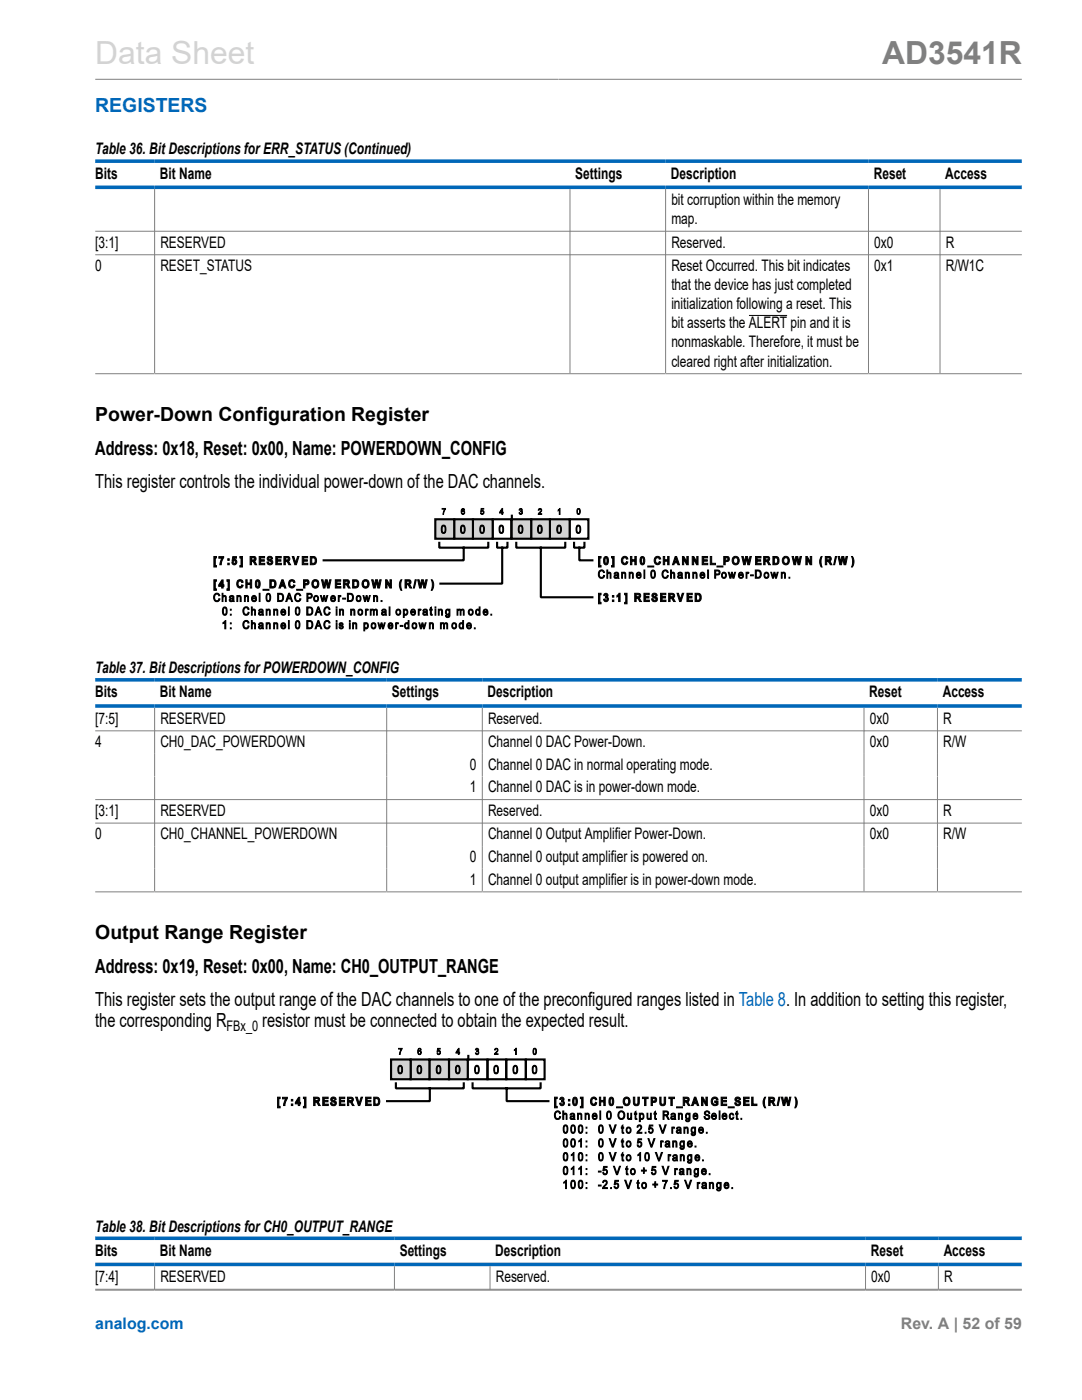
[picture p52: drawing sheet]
<svg xmlns="http://www.w3.org/2000/svg" width="216mm" height="279mm" viewBox="0 0 216 279" stroke-linecap="round" stroke-linejoin="round" font-family="sans-serif">
<defs><g id="words">
<text font-size="6.3" fill="#d3d3d3" x="19" y="12.7">Data Sheet</text>
<text font-size="6.3" fill="#808080" x="176" y="12.7">AD3541R</text>
<text font-size="3.9" fill="#0067b8" x="19" y="22.3">REGISTERS</text>
<g font-size="3.9">
<text x="19" y="84">Power-Down Configuration Register</text>
<text x="19" y="90.8">Address: 0x18, Reset: 0x00, Name: POWERDOWN_CONFIG</text>
<text x="19" y="97.4">This register controls the individual power-down of the DAC channels.</text>
<text x="19" y="187.4">Output Range Register</text>
<text x="19" y="194.2">Address: 0x19, Reset: 0x00, Name: CH0_OUTPUT_RANGE</text>
<text x="19" y="200.8">This register sets the output range of the DAC channels to one of the preconfigured ranges listed in Table 8. In addition to setting this register,</text>
<text x="19" y="205">the corresponding R</text>
<text x="52.3" y="205">resistor must be connected to obtain the expected result.</text>
</g>
<g font-size="3.2">
<text x="19" y="30.8">Table 36. Bit Descriptions for ERR_STATUS (Continued)</text>
<text x="19" y="35.7">Bits</text>
<text x="31.9" y="35.7">Bit Name</text>
<text x="114.8" y="35.7">Settings</text>
<text x="133.9" y="35.7">Description</text>
<text x="174.4" y="35.7">Reset</text>
<text x="188.6" y="35.7">Access</text>
<text x="134" y="40.9">bit corruption within the memory</text>
<text x="134" y="44.7">map.</text>
<text x="19" y="49.4">[3:1]</text>
<text x="32" y="49.4">RESERVED</text>
<text x="134" y="49.4">Reserved.</text>
<text x="174.4" y="49.4">0x0</text>
<text x="188.7" y="49.4">R</text>
<text x="19" y="54.1">0</text>
<text x="32" y="54.1">RESET_STATUS</text>
<text x="134" y="54.1">Reset Occurred. This bit indicates</text>
<text x="134" y="57.9">that the device has just completed</text>
<text x="174.4" y="54.1">0x1</text>
<text x="188.7" y="54.1">R/W1C</text>
<text x="134" y="61.7">initialization following a reset. This</text>
<text x="134" y="65.5">bit asserts the ALERT pin and it is</text>
<text x="134" y="69.3">nonmaskable. Therefore, it must be</text>
<text x="134" y="73.2">cleared right after initialization.</text>
<text x="19" y="134.3">Table 37. Bit Descriptions for POWERDOWN_CONFIG</text>
<text x="19" y="139.2">Bits</text>
<text x="31.9" y="139.2">Bit Name</text>
<text x="78.2" y="139.2">Settings</text>
<text x="97.3" y="139.2">Description</text>
<text x="173.5" y="139.2">Reset</text>
<text x="188.1" y="139.2">Access</text>
<text x="19" y="144.4">[7:5]</text>
<text x="19" y="149.1">4</text>
<text x="32" y="144.4">RESERVED</text>
<text x="32" y="149.1">CH0_DAC_POWERDOWN</text>
<text x="97.4" y="144.4">Reserved.</text>
<text x="97.4" y="149.1">Channel 0 DAC Power-Down.</text>
<text x="173.5" y="144.4">0x0</text>
<text x="173.5" y="149.1">0x0</text>
<text x="188.2" y="144.4">R</text>
<text x="188.2" y="149.1">R/W</text>
<text x="93.8" y="153.6">0</text>
<text x="97.4" y="153.6">Channel 0 DAC in normal operating mode.</text>
<text x="93.8" y="158.1">1</text>
<text x="97.4" y="158.1">Channel 0 DAC is in power-down mode.</text>
<text x="19" y="162.8">[3:1]</text>
<text x="19" y="167.5">0</text>
<text x="32" y="162.8">RESERVED</text>
<text x="32" y="167.5">CH0_CHANNEL_POWERDOWN</text>
<text x="97.4" y="162.8">Reserved.</text>
<text x="97.4" y="167.5">Channel 0 Output Amplifier Power-Down.</text>
<text x="173.5" y="162.8">0x0</text>
<text x="173.5" y="167.5">0x0</text>
<text x="188.2" y="162.8">R</text>
<text x="188.2" y="167.5">R/W</text>
<text x="93.8" y="172">0</text>
<text x="97.4" y="172">Channel 0 output amplifier is powered on.</text>
<text x="93.8" y="176.6">1</text>
<text x="97.4" y="176.6">Channel 0 output amplifier is in power-down mode.</text>
<text x="19" y="245.8">Table 38. Bit Descriptions for CH0_OUTPUT_RANGE</text>
<text x="19" y="250.6">Bits</text>
<text x="31.9" y="250.6">Bit Name</text>
<text x="79.8" y="250.6">Settings</text>
<text x="98.8" y="250.6">Description</text>
<text x="173.8" y="250.6">Reset</text>
<text x="188.3" y="250.6">Access</text>
<text x="19" y="255.9">[7:4]</text>
<text x="32" y="255.9">RESERVED</text>
<text x="98.9" y="255.9">Reserved.</text>
<text x="173.9" y="255.9">0x0</text>
<text x="188.4" y="255.9">R</text>
</g>
<text font-size="3.2" fill="#0067b8" x="19" y="265.3">analog.com</text>
<text font-size="3.2" fill="#808080" x="179.8" y="265.3">Rev. A | 52 of 59</text>
<text font-size="2.9" x="45.2" y="205.8">FBx_0</text>
</g></defs>
<path d="M19 15.8h184.9M30.9 37.7v36.8M113.7 37.7v36.8M132.8 37.7v36.8M173.3 37.7v36.8M187.6 37.7v36.8M19 46.2h184.9M19 50.8h184.9M19 74.6h184.9" fill="none" stroke="#808080" stroke-width=".2"/>
<path d="M149.4 63h7.7" fill="none" stroke="#000" stroke-width=".2"/>
<path d="M19 32.2h184.9M19 37.4h184.9" fill="none" stroke="#0067b8" stroke-width=".71"/>
<path d="M113.7 103.6h3.7v3.9h-3.7z" fill="none" stroke="#000" stroke-width=".43"/>
<path d="M109.7 103.6h4v3.9h-4z" fill="#d3d3d3"/>
<path d="M109.7 103.6h4v3.9h-4z" fill="none" stroke="#d3d3d3" stroke-width=".2"/>
<path d="M109.7 103.6h4v3.9h-4z" fill="none" stroke="#000" stroke-width=".43"/>
<path d="M106 103.6h3.7v3.9h-3.7z" fill="#d3d3d3"/>
<path d="M106 103.6h3.7v3.9h-3.7z" fill="none" stroke="#d3d3d3" stroke-width=".2"/>
<path d="M106 103.6h3.7v3.9h-3.7z" fill="none" stroke="#000" stroke-width=".43"/>
<path d="M102 103.6h4v3.9h-4z" fill="#d3d3d3"/>
<path d="M102 103.6h4v3.9h-4z" fill="none" stroke="#d3d3d3" stroke-width=".2"/>
<path d="M98.3 103.6h3.7v3.9h-3.7zM102 103.6h4v3.9h-4z" fill="none" stroke="#000" stroke-width=".43"/>
<path d="M94.4 103.6h3.9v3.9h-3.9z" fill="#d3d3d3"/>
<path d="M94.4 103.6h3.9v3.9h-3.9z" fill="none" stroke="#d3d3d3" stroke-width=".2"/>
<path d="M94.4 103.6h3.9v3.9h-3.9z" fill="none" stroke="#000" stroke-width=".43"/>
<path d="M90.6 103.6h3.8v3.9h-3.8z" fill="#d3d3d3"/>
<path d="M90.6 103.6h3.8v3.9h-3.8z" fill="none" stroke="#d3d3d3" stroke-width=".2"/>
<path d="M90.6 103.6h3.8v3.9h-3.8z" fill="none" stroke="#000" stroke-width=".43"/>
<path d="M86.9 103.6h3.7v3.9h-3.7z" fill="#d3d3d3"/>
<path d="M86.9 103.6h3.7v3.9h-3.7z" fill="none" stroke="#d3d3d3" stroke-width=".2"/>
<path d="M86.9 103.6h3.7v3.9h-3.7zM87.7 108.3v1h9.7v-1M92.5 109.3v2.5h-27.9M99.2 108.3v1h2.1v-1M100.2 109.3v7.2h-12.3M102.1 102.9v.8M103 108.3v1h9.8v-1M107.9 109.3v9.9h10.3M114.5 108.3v1h2.1v-1M115.6 109.3v2.5h2.6" fill="none" stroke="#000" stroke-width=".43"/>
<g fill="none" stroke="#000" stroke-width=".2">
<path d="M42.7 111.1h.5v.2h-.2v1.6h.2v.3h-.5zM42.7 115.7h.5v.3h-.2v1.5h.2v.3h-.5zM42.8 118.6l.3-.2h.4l.4 .5h-.2a.45 .45 0 0 0-.6-.3 .45 .45 0 0 0-.3 .6 .45 .45 0 0 0 .3 .6 .45 .45 0 0 0 .6-.3h.2a.68 .68 0 0 1-.9 .5 .68 .68 0 0 1-.4-.9zM43.7 111.1h.9l-.4 1.6h-.3l.4-1.3h-.6zM44.2 116.2v.5h-.3zM44.3 115.7h.2v1h.2l-.2 .7h-.3v-.4h-.6v-.3zM44.3 118.4h.2v.6l.3-.2 .3 .2v1h-.1v-.7a.26 .26 0 0 0-.3-.2 .26 .26 0 0 0-.2 .3v.6h-.2zM45.3 115.7h.5v2.1h-.5v-.3h.2v-1.5h-.2zM45.5 111.5h.2v.3h-.2zM45.5 112.4h.2v.3h-.2zM45.9 118.9a.49 .49 0 0 1 .7 0 .49 .49 0 0 1 .1 .6v.5l-.2-.1a.4 .4 0 0 1-.5 .2 .4 .4 0 0 1-.3-.4 .4 .4 0 0 1 .5-.3l.3-.1a.29 .29 0 0 0-.3-.3 .29 .29 0 0 0-.3 .2h-.1zM45.9 119.7l.6-.2a.3 .3 0 0 1-.2 .4 .3 .3 0 0 1-.4-.2z"/>
<path d="M46.4 111.1h.8v.3h-.5l-.1 .3a.5 .5 0 0 1 .7 .3 .5 .5 0 0 1-.4 .6 .5 .5 0 0 1-.6-.4h.2a.24 .24 0 0 0 .3 .2 .24 .24 0 0 0 .2-.3l-.2-.2-.5 .1zM47.3 118.9h.1v.1a.37 .37 0 0 1 .5-.1 .37 .37 0 0 1 .2 .4v.7h-.2v-.7a.23 .23 0 0 0-.1-.2 .23 .23 0 0 0-.3 0l-.1 .9h-.1zM47.4 115.9a.64 .64 0 0 1 .7-.2 .64 .64 0 0 1 .4 .5h-.3a.43 .43 0 0 0-.6-.2 .43 .43 0 0 0-.1 .7 .36 .36 0 0 0 .3 .4 .36 .36 0 0 0 .4-.4l.3 .1a.69 .69 0 0 1-.9 .5 .69 .69 0 0 1-.3-1zM47.9 111.1h.5v2.1h-.5v-.3h.2v-1.6h-.2zM48.8 118.9h.1v.1a.36 .36 0 0 1 .5-.1 .36 .36 0 0 1 .2 .4v.7h-.2v-.7a.23 .23 0 0 0-.1-.2 .23 .23 0 0 0-.3 0l-.1 .9h-.1zM49.1 115.7h.2v.7h.6v-.7h.3v1.7h-.3v-.8h-.6v.8h-.2zM49.9 111.1h.6a.46 .46 0 0 1 .6 .3 .46 .46 0 0 1-.4 .6l.5 .7h-.3l-.5-.7h-.2v.7h-.3zM50.2 111.3h.4a.2 .2 0 0 1 .2 .2 .2 .2 0 0 1-.2 .2h-.4zM50.3 119a.51 .51 0 0 1 .6-.1 .51 .51 0 0 1 .3 .6h-.8a.34 .34 0 0 0 .2 .4 .34 .34 0 0 0 .4-.2h.2a.56 .56 0 0 1-.8 .3 .56 .56 0 0 1-.1-.9zM50.5 119.1h.3l.2 .2h-.6zM51.1 115.9a.54 .54 0 0 1 .7-.1 .54 .54 0 0 1 .1 .7v.3a.48 .48 0 0 1-.5 .6 .48 .48 0 0 1-.4-.6zM51.3 116h.1a.87 .87 0 0 1 0 1.1 .9 .9 0 0 1-.1-1.1z"/>
<path d="M51.7 118.4h.2v1.6h-.2zM51.7 111.1h1.1v.2h-.8v.4h.7v.3h-.7v.4h.8v.3h-1.1zM52.5 117.6h1.2v.2h-1.2zM53.3 118.5a.56 .56 0 0 1 .6 .1 .56 .56 0 0 1 .1 .7 .54 .54 0 0 1-.1 .6 .54 .54 0 0 1-.7 0 1.6 1.6 0 0 1 .1-1.4zM53.3 118.7l.3-.1a.86 .86 0 0 1 0 1.3 .87 .87 0 0 1-.3-1.2zM53.5 111.2a.56 .56 0 0 1 .5-.1 .56 .56 0 0 1 .4 .4h-.3a.23 .23 0 0 0-.2-.2 .23 .23 0 0 0-.3 .3 .6 .6 0 0 1 .8 .4 .6 .6 0 0 1-.4 .7l-.6-.1-.1-.4 .2-.1a.29 .29 0 0 0 .3 .4 .29 .29 0 0 0 .3-.4 .65 .65 0 0 1-.7-.8zM53.8 115.7h.6a.84 .84 0 0 1 .7 .8 .84 .84 0 0 1-.7 .9h-.6zM54.1 116a.55 .55 0 0 1 .7 .5 .55 .55 0 0 1-.7 .6zM55 111.1h1.1v.2h-.8v.4h.8v.3h-.8v.4h.8v.3h-1.1zM55.4 118.4h.5a.83 .83 0 0 1 .7 .8 .83 .83 0 0 1-.7 .8h-.5zM55.6 118.6a.65 .65 0 0 1 .8 .6 .65 .65 0 0 1-.8 .7zM56.2 115.7h.3l.5 1.7h-.2l-.2-.4h-.5l-.1 .4h-.3z"/>
<path d="M56.4 116.1l.2 .6h-.4zM56.6 111.1h.7a.47 .47 0 0 1 .5 .3 .47 .47 0 0 1-.3 .6l.5 .7h-.4l-.4-.7h-.3v.7h-.3zM56.9 111.3l.6 .1v.3h-.6zM57.6 118.4h.2l.6 1.6h-.2l-.2-.5h-.6l-.2 .5h-.2zM57.7 118.6l.3 .7h-.5zM57.8 115.9a.64 .64 0 0 1 .6-.2 .64 .64 0 0 1 .5 .5h-.3a.43 .43 0 0 0-.6-.2 .43 .43 0 0 0-.1 .7 .36 .36 0 0 0 .3 .4 .36 .36 0 0 0 .4-.4l.3 .1a.69 .69 0 0 1-1 .5 .69 .69 0 0 1-.3-1zM58.3 111.1h.3l.4 1.2 .4-1.2h.3l-.6 1.6h-.3zM59 118.6l.3-.2h.3l.4 .5h-.2a.45 .45 0 0 0-.6-.3 .45 .45 0 0 0-.2 .6 .45 .45 0 0 0 .2 .6 .45 .45 0 0 0 .6-.3h.2a.68 .68 0 0 1-.9 .5 .68 .68 0 0 1-.3-.9zM59.2 117.6h1.2v.2h-1.2zM60.3 111.1h1.1v.2h-.8v.4h.7v.3h-.7v.4h.8v.3h-1.1zM60.6 115.7h.4a.55 .55 0 0 1 .7 .7 .55 .55 0 0 1-.9 .3v.7h-.2zM60.8 116a.33 .33 0 0 1 .4 0 .33 .33 0 0 1 .2 .3l-.1 .1h-.5z"/>
<path d="M61.2 118.4h.6a.5 .5 0 0 1 .5 .5 .5 .5 0 0 1-.5 .5h-.4v.6h-.2zM61.4 118.6h.4a.3 .3 0 0 1 .3 .3 .3 .3 0 0 1-.3 .3h-.4zM61.9 111.1h.6a.84 .84 0 0 1 .7 .8 .84 .84 0 0 1-.7 .8h-.6zM62.2 111.3a.55 .55 0 0 1 .7 .6 .55 .55 0 0 1-.7 .5zM62.4 115.9a.75 .75 0 0 1 1-.1 .75 .75 0 0 1 .2 1 .73 .73 0 0 1-1 .5 .73 .73 0 0 1-.4-1zM62.6 116.1a.52 .52 0 0 1 .8 .4 .52 .52 0 0 1-.6 .6l-.3-.4zM62.7 119a.56 .56 0 0 1 .9 .5 .56 .56 0 0 1-.9 .4l-.1-.4zM62.9 119.1a.37 .37 0 0 1 .5 .4 .37 .37 0 0 1-.5 .3zM63.9 118.9h.2l.3 .9 .2-.9h.2l.2 .9 .2-.9h.2l-.3 1.1h-.2l-.2-.9-.2 .9h-.2zM64.2 115.7h.2l.3 1.1 .2-1.1h.4l.2 1.1 .3-1.1h.3l-.4 1.7h-.4l-.2-1.3-.3 1.3h-.3zM64.6 111.8h.1M66.1 119a.5 .5 0 0 1 .6-.1 .5 .5 0 0 1 .2 .6h-.8a.33 .33 0 0 0 .3 .4 .33 .33 0 0 0 .4-.2h.1a.55 .55 0 0 1-.8 .3 .55 .55 0 0 1-.1-.9z"/>
<path d="M66.2 119.1h.4l.2 .2h-.7zM66.9 115.7h1.1v.3h-.8v.4h.7v.2h-.7v.5h.8v.3h-1.1zM67.5 118.9h.1v.1l.4-.1v.2a.24 .24 0 0 0-.3 0 .24 .24 0 0 0 0 .3v.6h-.2zM68.4 119.4h.5v.2h-.5zM68.5 115.7h.6a.47 .47 0 0 1 .6 .4 .47 .47 0 0 1-.3 .5l.5 .8h-.4l-.5-.7h-.2v.7h-.3zM68.8 116h.6v.3l-.6 .1zM69.3 118.4h.5a.83 .83 0 0 1 .7 .8 .83 .83 0 0 1-.6 .8h-.6zM69.5 118.6a.65 .65 0 0 1 .8 .6 .65 .65 0 0 1-.8 .7zM70.4 115.7h.5a.84 .84 0 0 1 .7 .8 .84 .84 0 0 1-.7 .9h-.5zM70.6 116a.55 .55 0 0 1 .7 .5 .55 .55 0 0 1-.7 .6zM71.2 119a.56 .56 0 0 1 .8 .5 .56 .56 0 0 1-.8 .4l-.1-.4zM71.3 119.1a.37 .37 0 0 1 .6 .4 .37 .37 0 0 1-.6 .3z"/>
<path d="M72.4 118.9h.2l.3 .9 .2-.9h.2l.2 .9 .2-.9h.2l-.4 1.1h-.2l-.2-.9-.2 .9h-.2zM72.4 115.9a.79 .79 0 0 1 1.1 0 .79 .79 0 0 1 .1 1.1 .76 .76 0 0 1-1.1 .2 .76 .76 0 0 1-.2-1.1zM72.6 116.1a.52 .52 0 0 1 .8 .4 .52 .52 0 0 1-.6 .6l-.3-.4zM74.2 115.7h.2l.3 1.1 .2-1.1h.4l.3 1.1 .2-1.1h.3l-.4 1.7h-.3l-.3-1.3-.2 1.3h-.4zM74.5 118.9h.2v.1a.36 .36 0 0 1 .5-.1 .36 .36 0 0 1 .2 .4v.7h-.2v-.7a.24 .24 0 0 0-.2-.2 .24 .24 0 0 0-.3 .1v.8h-.2zM76 119.9h.2v.1h-.2zM76.9 115.7h.3l.6 1.1v-1.1h.3v1.7h-.3l-.6-1.2v1.2h-.3zM80 115.7h.2l-.2 1.1 .2 1-.3-.2-.2-.7 .1-.8zM80.8 115.7h.6a.46 .46 0 0 1 .6 .4 .46 .46 0 0 1-.4 .5l.5 .8h-.3l-.5-.7h-.2v.7h-.3zM81.1 116h.4a.19 .19 0 0 1 .2 .2 .19 .19 0 0 1-.2 .2h-.4zM82.8 115.7h.3l-.4 1.7h-.2zM83.3 115.7h.3l.3 1.1 .2-1.1h.4l.2 1.1 .3-1.1h.2l-.3 1.7h-.3l-.3-1.3-.3 1.3h-.3z"/>
<path d="M86.1 115.7l.2 .2 .2 .7v.6l-.3 .6h-.1l.2-.8zM87.9 116.4h.1M88.2 101.5h.7l-.4 1.2-.1-.2 .4-.9h-.6zM88.2 104.9a.56 .56 0 0 1 .7 .1 .56 .56 0 0 1 .1 .6 .54 .54 0 0 1-.2 .7 .54 .54 0 0 1-.6 0 1.55 1.55 0 0 1 0-1.4zM88.3 105.1l.2-.1a.81 .81 0 0 1 0 1.3 .91 .91 0 0 1-.2-1.2zM92.1 104.9a.55 .55 0 0 1 .6 .1 .55 .55 0 0 1 .1 .6 .54 .54 0 0 1-.1 .7 .54 .54 0 0 1-.7 0 1.47 1.47 0 0 1 .1-1.4zM92.1 101.6l.4-.1 .2 .2-.1 .1a.22 .22 0 0 0-.3-.2 .22 .22 0 0 0-.1 .3v.2a.34 .34 0 0 1 .5 0 .34 .34 0 0 1-.2 .5 .34 .34 0 0 1-.4-.2zM92.2 105.1l.2-.1a.86 .86 0 0 1 0 1.3 .91 .91 0 0 1-.2-1.2zM95.9 104.9a.56 .56 0 0 1 .7 .1 .56 .56 0 0 1 .1 .6 .54 .54 0 0 1-.2 .7 .54 .54 0 0 1-.6 0 1.6 1.6 0 0 1 0-1.4zM96 105.1l.2-.1a.81 .81 0 0 1 0 1.3 .91 .91 0 0 1-.2-1.2zM96 101.5h.5v.1h-.4v.4a.35 .35 0 0 1 .5 .1 .35 .35 0 0 1-.3 .5 .35 .35 0 0 1-.4-.3 .31 .31 0 0 0 .5 .1 .31 .31 0 0 0-.1-.4 .31 .31 0 0 0-.4 .1zM99.8 104.9a.54 .54 0 0 1 .6 .1 .54 .54 0 0 1 .1 .6 .54 .54 0 0 1-.5 .9 .54 .54 0 0 1-.4-.9z"/>
<path d="M99.8 105.1l.2-.1a.86 .86 0 0 1 0 1.3 .91 .91 0 0 1-.2-1.2zM100.2 101.7v.5h-.4zM100.2 101.5h.1v.7h.1l-.1 .5h-.1v-.3h-.5zM103.6 104.9a.56 .56 0 0 1 .7 .1 .56 .56 0 0 1 0 .6 .54 .54 0 0 1-.1 .7 .54 .54 0 0 1-.6 0 1.6 1.6 0 0 1 0-1.4zM103.7 105.1l.2-.1a.86 .86 0 0 1 0 1.3 .87 .87 0 0 1-.2-1.2zM103.7 101.6a.3 .3 0 0 1 .4 0 .3 .3 0 0 1 0 .4 .33 .33 0 0 1 0 .6 .33 .33 0 0 1-.5-.3h.1a.22 .22 0 0 0 .2 .2 .22 .22 0 0 0 .2-.2 .22 .22 0 0 0-.3-.2l.1-.1a.2 .2 0 0 0 .2-.2 .2 .2 0 0 0-.2-.2 .2 .2 0 0 0-.2 .2h-.1zM107.5 104.9a.56 .56 0 0 1 .6 .1 .56 .56 0 0 1 .1 .6 .54 .54 0 0 1-.1 .7 .54 .54 0 0 1-.7 0 1.55 1.55 0 0 1 .1-1.4zM107.5 105.1l.2-.1a.86 .86 0 0 1 0 1.3 .91 .91 0 0 1-.2-1.2zM107.5 101.6a.4 .4 0 0 1 .6 .2 .4 .4 0 0 1-.3 .5l-.2 .2h.5v.2h-.7l.1-.3a.53 .53 0 0 0 .4-.8l-.5 .2zM111.3 104.9a.55 .55 0 0 1 .7 .1 .55 .55 0 0 1 0 .6 .54 .54 0 0 1-.1 .7 .54 .54 0 0 1-.7 0 1.47 1.47 0 0 1 .1-1.4zM111.5 105h.1a.86 .86 0 0 1 0 1.3 .86 .86 0 0 1-.1-1.3zM111.7 101.5v1.2h-.1v-1l-.2 .2z"/>
<path d="M115.1 104.9a.56 .56 0 0 1 .7 .1 .56 .56 0 0 1 .1 .6 .54 .54 0 0 1-.2 .7 .54 .54 0 0 1-.6 0 1.55 1.55 0 0 1 0-1.4zM115.2 105.1l.2-.1a.81 .81 0 0 1 0 1.3 .91 .91 0 0 1-.2-1.2zM115.3 101.5a.4 .4 0 0 1 .4 .1 .4 .4 0 0 1 .1 .5 .39 .39 0 0 1-.3 .6 .39 .39 0 0 1-.4-.6zM115.3 101.7l.1-.1a.47 .47 0 0 1 .3 .5 .47 .47 0 0 1-.3 .4zM118.2 111.8h.1M118.2 119.1h.1M119.4 111.1h.5v.2h-.2v1.6h.2v.3h-.5zM119.4 118.4h.5v.3h-.2v1.5h.2v.3h-.5zM119.6 114l.3-.2h.4l.3 .4-.2 .1a.44 .44 0 0 0-.6-.3 .44 .44 0 0 0-.2 .6 .45 .45 0 0 0 .3 .6 .45 .45 0 0 0 .5-.4l.2 .1a.67 .67 0 0 1-.9 .5 .67 .67 0 0 1-.3-1zM120.6 111.2a.53 .53 0 0 1 .7 0 .53 .53 0 0 1 .1 .7v.3a.48 .48 0 0 1-.5 .5 .48 .48 0 0 1-.4-.5zM120.6 118.5a.42 .42 0 0 1 .6 .1 .42 .42 0 0 1-.1 .6 .48 .48 0 0 1 .1 .8 .48 .48 0 0 1-.8-.4l.3-.1a.2 .2 0 0 0 .2 .3 .2 .2 0 0 0 .2-.3l-.1-.2h-.2v-.2a.17 .17 0 0 0 .3-.1 .17 .17 0 0 0-.1-.3 .17 .17 0 0 0-.2 .1l-.3 .1zM120.8 111.4l.1-.1a.87 .87 0 0 1 0 1.1 .9 .9 0 0 1-.1-1z"/>
<path d="M121.1 113.8h.2v.6a.36 .36 0 0 1 .4-.2 .36 .36 0 0 1 .2 .5v.7h-.2v-.7a.26 .26 0 0 0-.3-.3 .26 .26 0 0 0-.1 .4v.6h-.2zM122 111.1h.5v2.1h-.5v-.3h.3v-1.6h-.3zM122.2 118.9h.3v.3h-.3zM122.2 119.7h.3v.3h-.3zM122.7 114.3a.5 .5 0 0 1 .6 0 .5 .5 0 0 1 .1 .6l.1 .5-.3-.1a.39 .39 0 0 1-.4 .2 .39 .39 0 0 1-.3-.5 .39 .39 0 0 1 .4-.3l.3-.1a.27 .27 0 0 0-.2-.2 .27 .27 0 0 0-.3 .2l-.2-.1zM122.7 115l.5-.2a.27 .27 0 0 1-.1 .4 .27 .27 0 0 1-.4-.2zM123.5 118.4h.2v1.6h-.3v-1.1l-.3 .2v-.3zM124 114.2h.2v.2a.36 .36 0 0 1 .5-.2 .36 .36 0 0 1 .2 .5v.7h-.2v-.7a.23 .23 0 0 0-.1-.3 .23 .23 0 0 0-.3 .1l-.1 .9h-.2zM124.3 111.1h.7l.3 .4-.3 .1a.43 .43 0 0 0-.6-.2 .43 .43 0 0 0-.1 .6 .36 .36 0 0 0 .3 .4 .36 .36 0 0 0 .4-.3l.3 .1a.7 .7 0 0 1-1 .4 .7 .7 0 0 1-.3-1zM124.6 118.4h.5v2.1h-.5v-.3h.3v-1.5h-.3zM125.5 114.2h.2v.2a.36 .36 0 0 1 .5-.2 .36 .36 0 0 1 .2 .5v.7h-.2v-.7a.24 .24 0 0 0-.2-.3 .24 .24 0 0 0-.3 .2v.8h-.2zM125.8 111.1h.3v.6h.6v-.6h.3v1.6h-.3v-.7h-.6v.7h-.3z"/>
<path d="M126.6 118.4h.7a.48 .48 0 0 1 .5 .4 .48 .48 0 0 1-.3 .5l.5 .7h-.4l-.3-.5-.3-.1-.1 .6h-.3zM126.9 118.7h.5l.2 .3-.2 .1h-.5zM127.1 114.3a.5 .5 0 0 1 .6 0 .5 .5 0 0 1 .2 .6h-.8a.33 .33 0 0 0 .3 .3 .33 .33 0 0 0 .4-.2l.1 .1a.52 .52 0 0 1-.7 .3 .52 .52 0 0 1-.2-.8zM127.2 114.5l.4-.1 .2 .3h-.7zM127.8 111.2a.53 .53 0 0 1 .7 0 .53 .53 0 0 1 .2 .7l-.1 .3a.47 .47 0 0 1-.4 .5 .47 .47 0 0 1-.5-.5zM128.1 111.4l.1-.1a.87 .87 0 0 1 0 1.1 .86 .86 0 0 1-.1-1zM128.5 113.8h.2v1.6h-.2zM128.5 118.4h1v.3h-.8v.4h.8v.2h-.8v.5h.9v.2h-1.1zM129.3 113h1.1v.2h-1.1zM130 113.9a.54 .54 0 0 1 .7 .1 .54 .54 0 0 1 .1 .6 .54 .54 0 0 1-.2 .6 .54 .54 0 0 1-.6 .1 1.47 1.47 0 0 1 0-1.4zM130.1 114.1l.2-.1a.86 .86 0 0 1 0 1.2 .91 .91 0 0 1-.2-1.1zM130.2 118.5l.4-.1a.49 .49 0 0 1 .5 .5h-.3a.23 .23 0 0 0-.2-.3 .23 .23 0 0 0-.2 .3 .69 .69 0 0 1 .7 1 .61 .61 0 0 1-.6 .2 .61 .61 0 0 1-.5-.6h.3a.28 .28 0 0 0 .3 .3 .28 .28 0 0 0 .2-.4 .61 .61 0 0 1-.6-.2 .61 .61 0 0 1 0-.7z"/>
<path d="M130.9 111.1h.6l.3 .4-.2 .1a.43 .43 0 0 0-.7-.2 .43 .43 0 0 0-.1 .6 .36 .36 0 0 0 .4 .4 .36 .36 0 0 0 .4-.3l.2 .1a.7 .7 0 0 1-.9 .4 .7 .7 0 0 1-.3-1zM131.8 118.4h1.1v.3h-.8v.4h.7v.2h-.7v.5h.8v.2h-1.1zM132.3 114l.3-.2h.4l.3 .4-.2 .1a.45 .45 0 0 0-.6-.3 .45 .45 0 0 0-.2 .6 .46 .46 0 0 0 .3 .6 .46 .46 0 0 0 .6-.4l.2 .1a.68 .68 0 0 1-.9 .5 .68 .68 0 0 1-.4-1zM132.3 111.1h.3v.6h.6v-.6h.3v1.6h-.3v-.7h-.6v.7h-.3zM133.4 118.4h.6a.48 .48 0 0 1 .6 .4 .48 .48 0 0 1-.4 .5l.5 .7h-.3l-.4-.5-.2-.1-.1 .6h-.3zM133.7 118.7h.5a.2 .2 0 0 1 .1 .3 .2 .2 0 0 1-.2 .1h-.4zM133.8 113.8h.2v.6a.36 .36 0 0 1 .4-.2 .36 .36 0 0 1 .2 .5v.7h-.2v-.7a.25 .25 0 0 0-.3-.3 .25 .25 0 0 0-.1 .4v.6h-.2zM134.7 111.1h.3l.6 1.6h-.3l-.1-.4h-.6l-.1 .4h-.3zM134.9 111.5l.2 .6h-.4zM135.1 118.4h.3l.3 1.2 .4-1.2h.3l-.5 1.6h-.3zM135.4 114.3a.49 .49 0 0 1 .6 0 .49 .49 0 0 1 .1 .6l.1 .5-.2-.1a.4 .4 0 0 1-.5 .2 .4 .4 0 0 1-.3-.5 .4 .4 0 0 1 .5-.3l.3-.1a.27 .27 0 0 0-.3-.2 .27 .27 0 0 0-.3 .2l-.2-.1zM135.5 115l.5-.2a.28 .28 0 0 1-.2 .4 .28 .28 0 0 1-.3-.2z"/>
<path d="M136.2 111.1h.3l.5 1v-1h.3v1.6h-.3l-.6-1.1v1.1h-.2zM136.7 114.2h.2v.2l.2-.2a.37 .37 0 0 1 .4 .1 .37 .37 0 0 1 .1 .4v.7h-.2v-.7a.23 .23 0 0 0-.2-.3 .23 .23 0 0 0-.3 .2v.8h-.2zM137.1 118.4h1v.3h-.7v.4h.7v.2h-.7v.5h.8v.2h-1.1zM138.1 111.1h.3l.6 1v-1h.3v1.6h-.3l-.6-1.1v1.1h-.3zM138.2 114.2h.2v.2l.2-.2a.38 .38 0 0 1 .4 .1 .38 .38 0 0 1 .1 .4v.7h-.2v-.7a.23 .23 0 0 0-.1-.3 .23 .23 0 0 0-.3 .1l-.1 .9h-.2zM138.7 118.4h.5a.84 .84 0 0 1 .7 .8 .84 .84 0 0 1-.6 .8h-.6zM139 118.7a.55 .55 0 0 1 .7 .5 .55 .55 0 0 1-.7 .6zM139.8 114.3a.51 .51 0 0 1 .6 0 .51 .51 0 0 1 .2 .6h-.7a.33 .33 0 0 0 .2 .3 .33 .33 0 0 0 .4-.2l.1 .1a.56 .56 0 0 1-.8 .2 .56 .56 0 0 1-.1-.8zM139.9 114.5l.4-.1 .2 .3h-.6zM140.1 111.1h1.1v.2h-.8v.4h.7v.3h-.7v.4h.8v.3h-1.1zM141.2 113.8h.2v1.6h-.2zM141.7 111.1h.3v1.3h.8v.3h-1.1z"/>
<path d="M142.6 113.8h.5a.5 .5 0 0 1 .6 .4 .5 .5 0 0 1-.5 .5h-.4v.7h-.2zM142.8 114h.4a.3 .3 0 0 1 .3 .3 .3 .3 0 0 1-.3 .2h-.4zM143.1 113h1.1v.2h-1.1zM144.1 114.3a.55 .55 0 0 1 .8 .2 .55 .55 0 0 1-.1 .7 .55 .55 0 0 1-.8 0v-.6zM144.2 114.5a.37 .37 0 0 1 .6 .3 .37 .37 0 0 1-.6 .3zM144.4 111.1h.5a.55 .55 0 0 1 .6 .6 .55 .55 0 0 1-.8 .4v.6h-.3zM144.7 111.3a.34 .34 0 0 1 .4 0 .34 .34 0 0 1 .2 .3l-.6 .2zM145.3 114.2h.2l.3 1 .1-1h.2l.2 .9 .3-.9h.2l-.3 1.2h-.3l-.1-.9-.2 .9h-.3zM146.3 111.2a.79 .79 0 0 1 1.1 .1 .79 .79 0 0 1 0 1 .73 .73 0 0 1-1 .3 .73 .73 0 0 1-.3-1zM146.5 111.5a.53 .53 0 0 1 .8 .3 .53 .53 0 0 1-.5 .6 .63 .63 0 0 1-.3-.9zM147.5 114.3a.51 .51 0 0 1 .6 0 .51 .51 0 0 1 .2 .6h-.8a.34 .34 0 0 0 .3 .3 .34 .34 0 0 0 .4-.2l.1 .1a.56 .56 0 0 1-.8 .2 .56 .56 0 0 1-.1-.8zM147.6 114.5l.4-.1 .2 .3h-.7z"/>
<path d="M148 111.1h.3l.2 1.1 .3-1.1h.4l.2 1.1 .2-1.1h.3l-.4 1.6h-.3l-.2-1.2-.3 1.2h-.3zM148.9 114.2h.1v.2l.3-.2 .1 .2a.25 .25 0 0 0-.3 .1 .25 .25 0 0 0-.1 .3v.6h-.1zM149.8 114.7h.5v.2h-.5zM150.7 113.8h.5a.83 .83 0 0 1 .7 .8 .83 .83 0 0 1-.7 .8h-.5zM150.8 111.1h1v.2h-.7v.4h.7v.3h-.7v.4h.8v.3h-1.1zM150.9 114a.65 .65 0 0 1 .8 .6 .65 .65 0 0 1-.8 .6zM152.4 111.1h.6a.47 .47 0 0 1 .6 .3 .47 .47 0 0 1-.4 .6l.5 .7h-.3l-.5-.7h-.2v.7h-.3zM152.6 114.3a.56 .56 0 0 1 .8 .5 .56 .56 0 0 1-.8 .5l-.2-.5zM152.7 111.3h.4a.2 .2 0 0 1 .2 .2 .2 .2 0 0 1-.2 .2h-.4zM152.7 114.5a.35 .35 0 0 1 .5 .1 .35 .35 0 0 1-.1 .5 .35 .35 0 0 1-.5-.1zM153.8 114.2h.2l.2 1 .2-1h.2l.2 .9 .3-.9h.2l-.4 1.2h-.2l-.2-.9-.2 .9h-.2zM154.2 111.1h.6a.84 .84 0 0 1 .6 .8 .84 .84 0 0 1-.6 .8h-.6z"/>
<path d="M154.5 111.3a.55 .55 0 0 1 .7 .6 .55 .55 0 0 1-.7 .5zM155.9 114.2h.2v.2a.36 .36 0 0 1 .4-.2 .36 .36 0 0 1 .2 .5v.7h-.2v-.7a.23 .23 0 0 0-.1-.3 .23 .23 0 0 0-.2 .1l-.1 .9h-.2zM156.3 111.2a.78 .78 0 0 1 1.1 .1 .78 .78 0 0 1 0 1 .76 .76 0 0 1-1.1 .3 .76 .76 0 0 1-.1-1.1zM156.5 111.5a.53 .53 0 0 1 .8 .3 .53 .53 0 0 1-.5 .6 .64 .64 0 0 1-.3-.9zM157.4 115.2h.2v.2h-.2zM158.1 111.1h.2l.3 1.1 .2-1.1h.4l.2 1.1 .2-1.1h.3l-.3 1.6h-.4l-.2-1.2-.3 1.2h-.3zM160.8 111.1h.3l.6 1v-1h.3v1.6h-.4l-.5-1.1v1.1h-.3zM163.9 111.1h.1l-.2 1 .2 1.1-.2-.2a1.91 1.91 0 0 1 .1-1.9zM164.7 111.1h.6a.46 .46 0 0 1 .6 .3 .46 .46 0 0 1-.4 .6l.5 .7h-.3l-.5-.7h-.2v.7h-.3zM165 111.3h.4a.19 .19 0 0 1 .2 .2 .19 .19 0 0 1-.2 .2h-.4zM166.7 111.1h.2l-.3 1.6h-.2zM167.2 111.1h.3l.2 1.1 .3-1.1h.4l.2 1.1 .2-1.1h.3l-.3 1.6h-.4l-.2-1.2-.3 1.2h-.3z"/>
<path d="M169.9 111.1l.3 .1 .2 .7-.1 .7-.2 .6h-.2l.2-1zM44.5 124.2l.6-.4v1.7h-.2v-1.3l-.4 .2zM44.6 121.2a.54 .54 0 0 1 .6 .1 .54 .54 0 0 1 .1 .6 .53 .53 0 0 1-.1 .7 .53 .53 0 0 1-.7 0 1.42 1.42 0 0 1 .1-1.4zM44.7 121.4l.2-.1a.86 .86 0 0 1 0 1.3 .89 .89 0 0 1-.2-1.2zM46 124.3h.1v.2h-.1zM46 125.3h.1v.2h-.1zM46 121.6h.1v.2h-.1zM46 122.6h.1v.2h-.1zM48.6 124a.59 .59 0 0 1 .7-.2 .59 .59 0 0 1 .4 .5l-.2 .1a.44 .44 0 0 0-.6-.3 .44 .44 0 0 0-.2 .5 .45 .45 0 0 0 .2 .7 .45 .45 0 0 0 .6-.4l.2 .1a.65 .65 0 0 1-.8 .5 .65 .65 0 0 1-.4-.9zM48.6 121.3a.59 .59 0 0 1 .7-.2 .59 .59 0 0 1 .4 .5h-.2a.44 .44 0 0 0-.6-.3 .44 .44 0 0 0-.2 .6 .45 .45 0 0 0 .2 .7 .45 .45 0 0 0 .6-.4h.2a.65 .65 0 0 1-.8 .6 .65 .65 0 0 1-.4-.9zM50.2 123.8h.1v.6a.36 .36 0 0 1 .5-.1 .36 .36 0 0 1 .2 .4v.8h-.2v-.7a.25 .25 0 0 0-.3-.3 .25 .25 0 0 0-.2 .3v.7h-.1zM50.2 121.1h.1v.7l.3-.2 .4 .2v1h-.2v-.8a.25 .25 0 0 0-.3-.2 .25 .25 0 0 0-.2 .3v.7h-.1z"/>
<path d="M51.7 124.4h.1a.49 .49 0 0 1 .6-.1 .49 .49 0 0 1 .1 .7l.1 .5-.3-.1a.42 .42 0 0 1-.5 .1 .42 .42 0 0 1-.2-.6 .42 .42 0 0 1 .6-.1l.1-.1a.29 .29 0 0 0-.2-.3 .29 .29 0 0 0-.3 .3l-.2-.1zM51.8 121.6a.5 .5 0 0 1 .6 0 .5 .5 0 0 1 .1 .7l.1 .5-.3-.2a.42 .42 0 0 1-.5 .2 .42 .42 0 0 1-.2-.6 .42 .42 0 0 1 .6-.2h.1a.29 .29 0 0 0-.2-.3 .29 .29 0 0 0-.3 .2h-.2zM51.8 125.1l.5-.2a.29 .29 0 0 1-.2 .4 .29 .29 0 0 1-.3-.2zM51.8 122.3l.5-.1a.29 .29 0 0 1-.2 .4 .29 .29 0 0 1-.3-.3zM53.1 124.3h.2v.2l.1-.2a.35 .35 0 0 1 .4 .1 .35 .35 0 0 1 .1 .4v.7h-.1v-.7a.24 .24 0 0 0-.2-.3 .24 .24 0 0 0-.3 .2v.8h-.2zM53.1 121.6h.2v.2l.1-.2a.35 .35 0 0 1 .4 0 .35 .35 0 0 1 .1 .4v.8h-.1v-.7a.24 .24 0 0 0-.2-.4 .24 .24 0 0 0-.3 .2v.9h-.2zM54.6 124.3h.2v.2l.1-.2a.35 .35 0 0 1 .4 .1 .35 .35 0 0 1 .1 .4v.7h-.1v-.7a.24 .24 0 0 0-.2-.3 .24 .24 0 0 0-.3 .2v.8h-.2zM54.6 121.6h.2v.2l.1-.2a.35 .35 0 0 1 .4 0 .35 .35 0 0 1 .1 .4v.8h-.1v-.7a.24 .24 0 0 0-.2-.4 .24 .24 0 0 0-.3 .2v.9h-.2zM56.2 124.4a.51 .51 0 0 1 .6 0 .51 .51 0 0 1 .2 .6h-.8a.34 .34 0 0 0 .2 .3 .34 .34 0 0 0 .4-.2l.2 .1a.57 .57 0 0 1-.9 .1 .57 .57 0 0 1 .1-.9zM56.2 121.7a.51 .51 0 0 1 .6 0 .51 .51 0 0 1 .2 .5h-.8a.34 .34 0 0 0 .2 .4 .34 .34 0 0 0 .4-.2h.2a.57 .57 0 0 1-.9 .2 .57 .57 0 0 1 .1-.9zM56.3 124.5h.4l.1 .3h-.6zM56.3 121.8h.4l.1 .2h-.6z"/>
<path d="M57.6 123.8h.1v1.7h-.1zM57.6 121.1h.1v1.7h-.1zM59.1 123.9a.55 .55 0 0 1 .7 .1 .55 .55 0 0 1 .1 .7 .54 .54 0 0 1-.2 .6 .54 .54 0 0 1-.6 .1 1.53 1.53 0 0 1 0-1.5zM59.1 121.2a.55 .55 0 0 1 .7 .1 .55 .55 0 0 1 .1 .6 .54 .54 0 0 1-.2 .7 .54 .54 0 0 1-.6 0 1.54 1.54 0 0 1 0-1.4zM59.2 124.2l.2-.2a.83 .83 0 0 1 0 1.3 .88 .88 0 0 1-.2-1.1zM59.2 121.4l.2-.1a.83 .83 0 0 1 0 1.3 .88 .88 0 0 1-.2-1.2zM61.2 123.8h.5a.83 .83 0 0 1 .7 .9 .83 .83 0 0 1-.7 .8h-.5zM61.2 121.1h.5a.83 .83 0 0 1 .7 .8 .83 .83 0 0 1-.7 .9h-.5zM61.4 124a.64 .64 0 0 1 .8 .7 .64 .64 0 0 1-.8 .6zM61.4 121.3a.65 .65 0 0 1 .8 .6 .65 .65 0 0 1-.8 .7zM63.4 123.8h.2l.6 1.7h-.2l-.2-.5h-.6l-.1 .5h-.2zM63.4 121.1h.2l.6 1.7h-.2l-.2-.5h-.6l-.1 .5h-.2z"/>
<path d="M63.5 124l.3 .8h-.5zM63.5 121.3l.3 .8h-.5zM64.8 124a.59 .59 0 0 1 .6-.2 .59 .59 0 0 1 .5 .5l-.2 .1a.45 .45 0 0 0-.6-.3 .45 .45 0 0 0-.3 .5 .45 .45 0 0 0 .3 .7 .45 .45 0 0 0 .6-.4l.2 .1a.66 .66 0 0 1-.8 .5 .66 .66 0 0 1-.5-.9zM64.8 121.3a.59 .59 0 0 1 .6-.2 .59 .59 0 0 1 .5 .5h-.2a.45 .45 0 0 0-.6-.3 .45 .45 0 0 0-.3 .6 .45 .45 0 0 0 .3 .7 .45 .45 0 0 0 .6-.4h.2a.66 .66 0 0 1-.8 .6 .66 .66 0 0 1-.5-.9zM67.1 123.8h.1v.2h-.1zM67.1 124.3h.1v1.2h-.1zM67.1 121.1h.1v.2h-.1zM67.1 121.6h.1v1.2h-.1zM67.7 121.6h.2v.2l.1-.2a.36 .36 0 0 1 .5 0 .36 .36 0 0 1 .1 .4v.8h-.2v-.7a.24 .24 0 0 0-.2-.4 .24 .24 0 0 0-.3 .2v.9h-.2zM67.8 124.4l.1-.1a.38 .38 0 0 1 .6 .3l-.5-.1-.2 .1 .1 .1a.43 .43 0 0 1 .6 .3 .43 .43 0 0 1-.4 .5 .43 .43 0 0 1-.5-.4h.2a.23 .23 0 0 0 .3 .3 .23 .23 0 0 0 .2-.3l-.1-.1a.41 .41 0 0 1-.5-.1 .41 .41 0 0 1 .1-.5zM69.7 123.8h.2v.2h-.2zM69.7 124.3h.2v1.2h-.2z"/>
<path d="M70 121.6h.2v.2l.1-.2a.36 .36 0 0 1 .4 0 .36 .36 0 0 1 .1 .4v.8h-.2v-.7a.23 .23 0 0 0-.1-.4 .23 .23 0 0 0-.3 .2v.9h-.2zM70.4 124.3h.1v.2l.2-.2a.35 .35 0 0 1 .4 .1 .35 .35 0 0 1 .1 .4v.7h-.2v-.7a.24 .24 0 0 0-.1-.3 .24 .24 0 0 0-.3 .2l-.1 .8h-.1zM71.6 121.7a.55 .55 0 0 1 .8 .5 .55 .55 0 0 1-.9 .4l-.1-.4zM71.7 121.9a.36 .36 0 0 1 .5 .3 .36 .36 0 0 1-.5 .3zM72.6 124.3h.2v.2a.42 .42 0 0 1 .5-.2 .42 .42 0 0 1 .2 .6 .43 .43 0 0 1-.1 .5 .43 .43 0 0 1-.6-.1v.6h-.2zM72.9 121.6h.2v.2l.1-.2h.3l-.1 .2h-.2l-.1 .1v.9h-.2zM72.9 124.5a.4 .4 0 0 1 .4 .4 .4 .4 0 0 1-.4 .4l-.1-.4zM73.9 121.6h.1v.2a.31 .31 0 0 1 .3-.2 .31 .31 0 0 1 .3 .2l.3-.2h.3l.1 1.2h-.2v-.8a.22 .22 0 0 0-.1-.3 .22 .22 0 0 0-.3 .2v.9h-.2v-.8a.23 .23 0 0 0-.2-.3 .23 .23 0 0 0-.2 .3l-.1 .8h-.1zM74.2 124.4a.58 .58 0 0 1 .8 .4 .58 .58 0 0 1-.7 .7l-.2-.4zM74.3 124.6l.1-.1a.38 .38 0 0 1 .4 .4 .38 .38 0 0 1-.5 .3zM75.4 124.3h.2l.2 .9 .2-.9h.2l.2 .9 .3-.9h.2l-.4 1.2h-.2l-.2-.9-.2 .9h-.2zM76.3 121.6a.5 .5 0 0 1 .6 0 .5 .5 0 0 1 .2 .7v.5l-.2-.2a.42 .42 0 0 1-.6 .2 .42 .42 0 0 1-.1-.6 .42 .42 0 0 1 .5-.2h.2a.29 .29 0 0 0-.3-.3 .29 .29 0 0 0-.3 .2h-.2z"/>
<path d="M76.3 122.3l.6-.1a.29 .29 0 0 1-.2 .4 .29 .29 0 0 1-.4-.3zM77.6 124.4a.51 .51 0 0 1 .6 0 .51 .51 0 0 1 .2 .6h-.8a.33 .33 0 0 0 .2 .3 .33 .33 0 0 0 .4-.2l.2 .1a.56 .56 0 0 1-.9 .1 .56 .56 0 0 1 .1-.9zM77.6 121.1h.2v1.7h-.2zM77.7 124.5h.4l.1 .3h-.6zM79 124.3h.1v.2l.2-.2h.2l-.3 .3-.1 .9h-.1zM79.2 121.7a.55 .55 0 0 1 .8 .5 .55 .55 0 0 1-.9 .4l-.1-.4zM79.2 121.9a.37 .37 0 0 1 .6 .3 .37 .37 0 0 1-.6 .3zM79.9 124.8h.5v.2h-.5zM80.5 121.6h.2v.2a.42 .42 0 0 1 .5-.2 .42 .42 0 0 1 .2 .6 .44 .44 0 0 1-.2 .5 .44 .44 0 0 1-.5-.1v.6h-.2zM80.8 121.8a.4 .4 0 0 1 .4 .4 .4 .4 0 0 1-.4 .4l-.1-.4zM80.9 124.3h.3l.2 .2v-.7h.2v1.7h-.2v-.2a.5 .5 0 0 1-.7 0 .5 .5 0 0 1 .1-.7zM81 124.6l.1-.1a.4 .4 0 0 1 .3 .4 .4 .4 0 0 1-.3 .4l-.2-.2z"/>
<path d="M82.1 121.7a.51 .51 0 0 1 .6 0 .51 .51 0 0 1 .2 .5h-.8a.33 .33 0 0 0 .2 .4 .33 .33 0 0 0 .4-.2h.2a.56 .56 0 0 1-.9 .2 .56 .56 0 0 1 .1-.9zM82.2 121.8h.4l.1 .2h-.6zM82.4 124.4a.58 .58 0 0 1 .8 .4 .58 .58 0 0 1-.7 .7l-.3-.4zM82.5 124.6l.1-.1a.38 .38 0 0 1 .4 .4 .38 .38 0 0 1-.5 .3zM83.5 121.6h.1v.2l.2-.2h.2l-.1 .2h-.1l-.1 .1-.1 .9h-.1zM83.6 124.3h.1l.3 .9 .2-.9h.2l.2 .9 .2-.9h.2l-.3 1.2h-.2l-.2-.9-.2 .9h-.2zM84.5 121.7a.49 .49 0 0 1 .6-.1 .49 .49 0 0 1 .2 .7v.5l-.2-.2a.41 .41 0 0 1-.6 .1 .41 .41 0 0 1-.1-.5 .41 .41 0 0 1 .6-.2h.1a.27 .27 0 0 0-.2-.3 .27 .27 0 0 0-.3 .2h-.2zM84.6 122.3l.5-.1a.27 .27 0 0 1-.2 .4 .27 .27 0 0 1-.3-.3zM85.7 124.3h.1v.2a.36 .36 0 0 1 .5-.2 .36 .36 0 0 1 .2 .5v.7h-.2v-.7a.24 .24 0 0 0-.1-.3 .24 .24 0 0 0-.3 .2l-.1 .8h-.1zM85.9 121.3l.2-.1v.4h.1v.2h-.1l.1 1-.3-.1v-.9h-.1zM86.8 121.1h.2v.2h-.2zM86.8 121.6h.2v1.2h-.2z"/>
<path d="M87.5 121.6h.1v.2l.2-.2a.37 .37 0 0 1 .4 0 .37 .37 0 0 1 .1 .4v.8h-.2v-.7a.24 .24 0 0 0-.2-.4 .24 .24 0 0 0-.3 .2v.9h-.1zM87.9 124.3h.1v.2a.34 .34 0 0 1 .4-.2 .34 .34 0 0 1 .3 .2l.3-.2 .2 .1 .1 1.1h-.1v-.7a.22 .22 0 0 0-.2-.3 .22 .22 0 0 0-.3 .2v.8h-.2v-.8a.25 .25 0 0 0-.3-.2 .25 .25 0 0 0-.2 .4v.6h-.1zM89 121.7l.2-.1 .4 .1v-.1h.2v1a.46 .46 0 0 1-.3 .6 .46 .46 0 0 1-.6-.3h.2a.29 .29 0 0 0 .4 .1 .29 .29 0 0 0 .1-.4 .55 .55 0 0 1-.7-.2 .55 .55 0 0 1 .1-.7zM89.1 121.9l.1-.1a.39 .39 0 0 1 .4 .4 .39 .39 0 0 1-.4 .3l-.1-.2zM90.3 124.4a.58 .58 0 0 1 .8 .4 .58 .58 0 0 1-.7 .7l-.2-.4zM90.4 124.6l.1-.1a.38 .38 0 0 1 .4 .4 .38 .38 0 0 1-.5 .3zM91.2 121.6h.2v.2a.31 .31 0 0 1 .3-.2 .31 .31 0 0 1 .3 .2l.2-.2h.3l.1 1.2h-.2v-.8a.22 .22 0 0 0-.1-.3 .22 .22 0 0 0-.3 .2v.9h-.2v-.8a.23 .23 0 0 0-.2-.3 .23 .23 0 0 0-.2 .3v.8h-.2zM91.8 124.3h.3l.2 .2v-.7h.2v1.7h-.2v-.2a.5 .5 0 0 1-.7 0 .5 .5 0 0 1 0-.7zM91.8 124.6l.1-.1a.4 .4 0 0 1 .4 .4 .4 .4 0 0 1-.4 .4l-.1-.2zM93.2 124.4a.49 .49 0 0 1 .7 0 .49 .49 0 0 1 .2 .6h-.8a.33 .33 0 0 0 .2 .3 .33 .33 0 0 0 .4-.2l.2 .1a.53 .53 0 0 1-.8 .3 .53 .53 0 0 1-.2-.8zM93.3 124.5h.4l.2 .3h-.6zM93.6 121.7a.55 .55 0 0 1 .8 .5 .55 .55 0 0 1-.8 .4l-.2-.4z"/>
<path d="M93.7 121.9a.36 .36 0 0 1 .6 .3 .36 .36 0 0 1-.6 .3zM94.7 125.3h.1v.2h-.1zM95 121.7l.3-.1 .3 .2v-.7h.2v1.7h-.2v-.2a.5 .5 0 0 1-.7 0 .5 .5 0 0 1 0-.7zM95.2 121.8a.4 .4 0 0 1 .4 .4 .4 .4 0 0 1-.4 .4l-.2-.4zM96.5 121.7a.51 .51 0 0 1 .6 0 .51 .51 0 0 1 .3 .5h-.8a.34 .34 0 0 0 .2 .4 .34 .34 0 0 0 .4-.2h.2a.57 .57 0 0 1-.9 .2 .57 .57 0 0 1 0-.9zM96.7 121.8h.3l.2 .2h-.6zM97.9 122.6h.2v.2h-.2z"/>
<circle cx="92.4" cy="102.3" r=".24"/>
</g>
<g fill="#000">
<path d="M42.7 111.1h.5v.2h-.2v1.6h.2v.3h-.5zM42.7 115.7h.5v.3h-.2v1.5h.2v.3h-.5zM42.8 118.6l.3-.2h.4l.4 .5h-.2a.45 .45 0 0 0-.6-.3 .45 .45 0 0 0-.3 .6 .45 .45 0 0 0 .3 .6 .45 .45 0 0 0 .6-.3h.2a.68 .68 0 0 1-.9 .5 .68 .68 0 0 1-.4-.9zM43.7 111.1h.9l-.4 1.6h-.3l.4-1.3h-.6zM45.3 115.7h.5v2.1h-.5v-.3h.2v-1.5h-.2zM46.4 111.1h.8v.3h-.5l-.1 .3a.5 .5 0 0 1 .7 .3 .5 .5 0 0 1-.4 .6 .5 .5 0 0 1-.6-.4h.2a.24 .24 0 0 0 .3 .2 .24 .24 0 0 0 .2-.3l-.2-.2-.5 .1zM47.4 115.9a.64 .64 0 0 1 .7-.2 .64 .64 0 0 1 .4 .5h-.3a.43 .43 0 0 0-.6-.2 .43 .43 0 0 0-.1 .7 .36 .36 0 0 0 .3 .4 .36 .36 0 0 0 .4-.4l.3 .1a.69 .69 0 0 1-.9 .5 .69 .69 0 0 1-.3-1zM47.9 111.1h.5v2.1h-.5v-.3h.2v-1.6h-.2zM49.1 115.7h.2v.7h.6v-.7h.3v1.7h-.3v-.8h-.6v.8h-.2zM51.7 111.1h1.1v.2h-.8v.4h.7v.3h-.7v.4h.8v.3h-1.1zM52.5 117.6h1.2v.2h-1.2zM53.5 111.2a.56 .56 0 0 1 .5-.1 .56 .56 0 0 1 .4 .4h-.3a.23 .23 0 0 0-.2-.2 .23 .23 0 0 0-.3 .3 .6 .6 0 0 1 .8 .4 .6 .6 0 0 1-.4 .7l-.6-.1-.1-.4 .2-.1a.29 .29 0 0 0 .3 .4 .29 .29 0 0 0 .3-.4 .65 .65 0 0 1-.7-.8z"/>
<path d="M55 111.1h1.1v.2h-.8v.4h.8v.3h-.8v.4h.8v.3h-1.1zM57.8 115.9a.64 .64 0 0 1 .6-.2 .64 .64 0 0 1 .5 .5h-.3a.43 .43 0 0 0-.6-.2 .43 .43 0 0 0-.1 .7 .36 .36 0 0 0 .3 .4 .36 .36 0 0 0 .4-.4l.3 .1a.69 .69 0 0 1-1 .5 .69 .69 0 0 1-.3-1zM58.3 111.1h.3l.4 1.2 .4-1.2h.3l-.6 1.6h-.3zM59.2 117.6h1.2v.2h-1.2zM59 118.6l.3-.2h.3l.4 .5h-.2a.45 .45 0 0 0-.6-.3 .45 .45 0 0 0-.2 .6 .45 .45 0 0 0 .2 .6 .45 .45 0 0 0 .6-.3h.2a.68 .68 0 0 1-.9 .5 .68 .68 0 0 1-.3-.9zM60.3 111.1h1.1v.2h-.8v.4h.7v.3h-.7v.4h.8v.3h-1.1zM64.2 115.7h.2l.3 1.1 .2-1.1h.4l.2 1.1 .3-1.1h.3l-.4 1.7h-.4l-.2-1.3-.3 1.3h-.3zM66.9 115.7h1.1v.3h-.8v.4h.7v.2h-.7v.5h.8v.3h-1.1zM68.4 119.4h.5v.2h-.5zM74.2 115.7h.2l.3 1.1 .2-1.1h.4l.3 1.1 .2-1.1h.3l-.4 1.7h-.3l-.3-1.3-.2 1.3h-.4zM76.9 115.7h.3l.6 1.1v-1.1h.3v1.7h-.3l-.6-1.2v1.2h-.3zM80 115.7h.2l-.2 1.1 .2 1-.3-.2-.2-.7 .1-.8z"/>
<path d="M82.8 115.7h.3l-.4 1.7h-.2zM83.3 115.7h.3l.3 1.1 .2-1.1h.4l.2 1.1 .3-1.1h.2l-.3 1.7h-.3l-.3-1.3-.3 1.3h-.3zM86.1 115.7l.2 .2 .2 .7v.6l-.3 .6h-.1l.2-.8zM88.2 101.5h.7l-.4 1.2-.1-.2 .4-.9h-.6zM96 101.5h.5v.1h-.4v.4a.35 .35 0 0 1 .5 .1 .35 .35 0 0 1-.3 .5 .35 .35 0 0 1-.4-.3 .31 .31 0 0 0 .5 .1 .31 .31 0 0 0-.1-.4 .31 .31 0 0 0-.4 .1zM103.7 101.6a.3 .3 0 0 1 .4 0 .3 .3 0 0 1 0 .4 .33 .33 0 0 1 0 .6 .33 .33 0 0 1-.5-.3h.1a.22 .22 0 0 0 .2 .2 .22 .22 0 0 0 .2-.2 .22 .22 0 0 0-.3-.2l.1-.1a.2 .2 0 0 0 .2-.2 .2 .2 0 0 0-.2-.2 .2 .2 0 0 0-.2 .2h-.1zM107.5 101.6a.4 .4 0 0 1 .6 .2 .4 .4 0 0 1-.3 .5l-.2 .2h.5v.2h-.7l.1-.3a.53 .53 0 0 0 .4-.8l-.5 .2zM111.7 101.5v1.2h-.1v-1l-.2 .2zM119.4 111.1h.5v.2h-.2v1.6h.2v.3h-.5zM119.6 114l.3-.2h.4l.3 .4-.2 .1a.44 .44 0 0 0-.6-.3 .44 .44 0 0 0-.2 .6 .45 .45 0 0 0 .3 .6 .45 .45 0 0 0 .5-.4l.2 .1a.67 .67 0 0 1-.9 .5 .67 .67 0 0 1-.3-1zM120.6 118.5a.42 .42 0 0 1 .6 .1 .42 .42 0 0 1-.1 .6 .48 .48 0 0 1 .1 .8 .48 .48 0 0 1-.8-.4l.3-.1a.2 .2 0 0 0 .2 .3 .2 .2 0 0 0 .2-.3l-.1-.2h-.2v-.2a.17 .17 0 0 0 .3-.1 .17 .17 0 0 0-.1-.3 .17 .17 0 0 0-.2 .1l-.3 .1zM121.1 113.8h.2v.6a.36 .36 0 0 1 .4-.2 .36 .36 0 0 1 .2 .5v.7h-.2v-.7a.26 .26 0 0 0-.3-.3 .26 .26 0 0 0-.1 .4v.6h-.2z"/>
<path d="M122 111.1h.5v2.1h-.5v-.3h.3v-1.6h-.3zM124 114.2h.2v.2a.36 .36 0 0 1 .5-.2 .36 .36 0 0 1 .2 .5v.7h-.2v-.7a.23 .23 0 0 0-.1-.3 .23 .23 0 0 0-.3 .1l-.1 .9h-.2zM124.3 111.1h.7l.3 .4-.3 .1a.43 .43 0 0 0-.6-.2 .43 .43 0 0 0-.1 .6 .36 .36 0 0 0 .3 .4 .36 .36 0 0 0 .4-.3l.3 .1a.7 .7 0 0 1-1 .4 .7 .7 0 0 1-.3-1zM124.6 118.4h.5v2.1h-.5v-.3h.3v-1.5h-.3zM125.5 114.2h.2v.2a.36 .36 0 0 1 .5-.2 .36 .36 0 0 1 .2 .5v.7h-.2v-.7a.24 .24 0 0 0-.2-.3 .24 .24 0 0 0-.3 .2v.8h-.2zM125.8 111.1h.3v.6h.6v-.6h.3v1.6h-.3v-.7h-.6v.7h-.3zM128.5 113.8h.2v1.6h-.2zM129.3 113h1.1v.2h-1.1zM130.2 118.5l.4-.1a.49 .49 0 0 1 .5 .5h-.3a.23 .23 0 0 0-.2-.3 .23 .23 0 0 0-.2 .3 .69 .69 0 0 1 .7 1 .61 .61 0 0 1-.6 .2 .61 .61 0 0 1-.5-.6h.3a.28 .28 0 0 0 .3 .3 .28 .28 0 0 0 .2-.4 .61 .61 0 0 1-.6-.2 .61 .61 0 0 1 0-.7zM130.9 111.1h.6l.3 .4-.2 .1a.43 .43 0 0 0-.7-.2 .43 .43 0 0 0-.1 .6 .36 .36 0 0 0 .4 .4 .36 .36 0 0 0 .4-.3l.2 .1a.7 .7 0 0 1-.9 .4 .7 .7 0 0 1-.3-1zM132.3 111.1h.3v.6h.6v-.6h.3v1.6h-.3v-.7h-.6v.7h-.3zM132.3 114l.3-.2h.4l.3 .4-.2 .1a.45 .45 0 0 0-.6-.3 .45 .45 0 0 0-.2 .6 .46 .46 0 0 0 .3 .6 .46 .46 0 0 0 .6-.4l.2 .1a.68 .68 0 0 1-.9 .5 .68 .68 0 0 1-.4-1z"/>
<path d="M133.8 113.8h.2v.6a.36 .36 0 0 1 .4-.2 .36 .36 0 0 1 .2 .5v.7h-.2v-.7a.25 .25 0 0 0-.3-.3 .25 .25 0 0 0-.1 .4v.6h-.2zM136.2 111.1h.3l.5 1v-1h.3v1.6h-.3l-.6-1.1v1.1h-.2zM136.7 114.2h.2v.2l.2-.2a.37 .37 0 0 1 .4 .1 .37 .37 0 0 1 .1 .4v.7h-.2v-.7a.23 .23 0 0 0-.2-.3 .23 .23 0 0 0-.3 .2v.8h-.2zM138.1 111.1h.3l.6 1v-1h.3v1.6h-.3l-.6-1.1v1.1h-.3zM138.2 114.2h.2v.2l.2-.2a.38 .38 0 0 1 .4 .1 .38 .38 0 0 1 .1 .4v.7h-.2v-.7a.23 .23 0 0 0-.1-.3 .23 .23 0 0 0-.3 .1l-.1 .9h-.2zM140.1 111.1h1.1v.2h-.8v.4h.7v.3h-.7v.4h.8v.3h-1.1zM141.2 113.8h.2v1.6h-.2zM141.7 111.1h.3v1.3h.8v.3h-1.1zM143.1 113h1.1v.2h-1.1zM145.3 114.2h.2l.3 1 .1-1h.2l.2 .9 .3-.9h.2l-.3 1.2h-.3l-.1-.9-.2 .9h-.3zM148 111.1h.3l.2 1.1 .3-1.1h.4l.2 1.1 .2-1.1h.3l-.4 1.6h-.3l-.2-1.2-.3 1.2h-.3zM148.9 114.2h.1v.2l.3-.2 .1 .2a.25 .25 0 0 0-.3 .1 .25 .25 0 0 0-.1 .3v.6h-.1z"/>
<path d="M149.8 114.7h.5v.2h-.5zM150.8 111.1h1v.2h-.7v.4h.7v.3h-.7v.4h.8v.3h-1.1zM153.8 114.2h.2l.2 1 .2-1h.2l.2 .9 .3-.9h.2l-.4 1.2h-.2l-.2-.9-.2 .9h-.2zM155.9 114.2h.2v.2a.36 .36 0 0 1 .4-.2 .36 .36 0 0 1 .2 .5v.7h-.2v-.7a.23 .23 0 0 0-.1-.3 .23 .23 0 0 0-.2 .1l-.1 .9h-.2zM157.4 115.2h.2v.2h-.2zM158.1 111.1h.2l.3 1.1 .2-1.1h.4l.2 1.1 .2-1.1h.3l-.3 1.6h-.4l-.2-1.2-.3 1.2h-.3zM160.8 111.1h.3l.6 1v-1h.3v1.6h-.4l-.5-1.1v1.1h-.3zM163.9 111.1h.1l-.2 1 .2 1.1-.2-.2a1.91 1.91 0 0 1 .1-1.9zM166.7 111.1h.2l-.3 1.6h-.2zM167.2 111.1h.3l.2 1.1 .3-1.1h.4l.2 1.1 .2-1.1h.3l-.3 1.6h-.4l-.2-1.2-.3 1.2h-.3zM169.9 111.1l.3 .1 .2 .7-.1 .7-.2 .6h-.2l.2-1zM44.3 118.4h.2v.6l.3-.2 .3 .2v1h-.1v-.7a.26 .26 0 0 0-.3-.2 .26 .26 0 0 0-.2 .3v.6h-.2z"/>
<path d="M44.5 124.2l.6-.4v1.7h-.2v-1.3l-.4 .2zM47.3 118.9h.1v.1a.37 .37 0 0 1 .5-.1 .37 .37 0 0 1 .2 .4v.7h-.2v-.7a.23 .23 0 0 0-.1-.2 .23 .23 0 0 0-.3 0l-.1 .9h-.1zM48.8 118.9h.1v.1a.36 .36 0 0 1 .5-.1 .36 .36 0 0 1 .2 .4v.7h-.2v-.7a.23 .23 0 0 0-.1-.2 .23 .23 0 0 0-.3 0l-.1 .9h-.1zM48.6 124a.59 .59 0 0 1 .7-.2 .59 .59 0 0 1 .4 .5l-.2 .1a.44 .44 0 0 0-.6-.3 .44 .44 0 0 0-.2 .5 .45 .45 0 0 0 .2 .7 .45 .45 0 0 0 .6-.4l.2 .1a.65 .65 0 0 1-.8 .5 .65 .65 0 0 1-.4-.9zM48.6 121.3a.59 .59 0 0 1 .7-.2 .59 .59 0 0 1 .4 .5h-.2a.44 .44 0 0 0-.6-.3 .44 .44 0 0 0-.2 .6 .45 .45 0 0 0 .2 .7 .45 .45 0 0 0 .6-.4h.2a.65 .65 0 0 1-.8 .6 .65 .65 0 0 1-.4-.9zM50.2 123.8h.1v.6a.36 .36 0 0 1 .5-.1 .36 .36 0 0 1 .2 .4v.8h-.2v-.7a.25 .25 0 0 0-.3-.3 .25 .25 0 0 0-.2 .3v.7h-.1zM50.2 121.1h.1v.7l.3-.2 .4 .2v1h-.2v-.8a.25 .25 0 0 0-.3-.2 .25 .25 0 0 0-.2 .3v.7h-.1zM51.7 118.4h.2v1.6h-.2zM53.1 124.3h.2v.2l.1-.2a.35 .35 0 0 1 .4 .1 .35 .35 0 0 1 .1 .4v.7h-.1v-.7a.24 .24 0 0 0-.2-.3 .24 .24 0 0 0-.3 .2v.8h-.2zM53.1 121.6h.2v.2l.1-.2a.35 .35 0 0 1 .4 0 .35 .35 0 0 1 .1 .4v.8h-.1v-.7a.24 .24 0 0 0-.2-.4 .24 .24 0 0 0-.3 .2v.9h-.2zM54.6 124.3h.2v.2l.1-.2a.35 .35 0 0 1 .4 .1 .35 .35 0 0 1 .1 .4v.7h-.1v-.7a.24 .24 0 0 0-.2-.3 .24 .24 0 0 0-.3 .2v.8h-.2zM54.6 121.6h.2v.2l.1-.2a.35 .35 0 0 1 .4 0 .35 .35 0 0 1 .1 .4v.8h-.1v-.7a.24 .24 0 0 0-.2-.4 .24 .24 0 0 0-.3 .2v.9h-.2z"/>
<path d="M57.6 123.8h.1v1.7h-.1zM57.6 121.1h.1v1.7h-.1zM63.9 118.9h.2l.3 .9 .2-.9h.2l.2 .9 .2-.9h.2l-.3 1.1h-.2l-.2-.9-.2 .9h-.2zM64.8 124a.59 .59 0 0 1 .6-.2 .59 .59 0 0 1 .5 .5l-.2 .1a.45 .45 0 0 0-.6-.3 .45 .45 0 0 0-.3 .5 .45 .45 0 0 0 .3 .7 .45 .45 0 0 0 .6-.4l.2 .1a.66 .66 0 0 1-.8 .5 .66 .66 0 0 1-.5-.9zM64.8 121.3a.59 .59 0 0 1 .6-.2 .59 .59 0 0 1 .5 .5h-.2a.45 .45 0 0 0-.6-.3 .45 .45 0 0 0-.3 .6 .45 .45 0 0 0 .3 .7 .45 .45 0 0 0 .6-.4h.2a.66 .66 0 0 1-.8 .6 .66 .66 0 0 1-.5-.9zM67.5 118.9h.1v.1l.4-.1v.2a.24 .24 0 0 0-.3 0 .24 .24 0 0 0 0 .3v.6h-.2zM67.8 124.4l.1-.1a.38 .38 0 0 1 .6 .3l-.5-.1-.2 .1 .1 .1a.43 .43 0 0 1 .6 .3 .43 .43 0 0 1-.4 .5 .43 .43 0 0 1-.5-.4h.2a.23 .23 0 0 0 .3 .3 .23 .23 0 0 0 .2-.3l-.1-.1a.41 .41 0 0 1-.5-.1 .41 .41 0 0 1 .1-.5zM67.7 121.6h.2v.2l.1-.2a.36 .36 0 0 1 .5 0 .36 .36 0 0 1 .1 .4v.8h-.2v-.7a.24 .24 0 0 0-.2-.4 .24 .24 0 0 0-.3 .2v.9h-.2zM70 121.6h.2v.2l.1-.2a.36 .36 0 0 1 .4 0 .36 .36 0 0 1 .1 .4v.8h-.2v-.7a.23 .23 0 0 0-.1-.4 .23 .23 0 0 0-.3 .2v.9h-.2zM70.4 124.3h.1v.2l.2-.2a.35 .35 0 0 1 .4 .1 .35 .35 0 0 1 .1 .4v.7h-.2v-.7a.24 .24 0 0 0-.1-.3 .24 .24 0 0 0-.3 .2l-.1 .8h-.1zM72.4 118.9h.2l.3 .9 .2-.9h.2l.2 .9 .2-.9h.2l-.4 1.1h-.2l-.2-.9-.2 .9h-.2zM72.9 121.6h.2v.2l.1-.2h.3l-.1 .2h-.2l-.1 .1v.9h-.2z"/>
<path d="M73.9 121.6h.1v.2a.31 .31 0 0 1 .3-.2 .31 .31 0 0 1 .3 .2l.3-.2h.3l.1 1.2h-.2v-.8a.22 .22 0 0 0-.1-.3 .22 .22 0 0 0-.3 .2v.9h-.2v-.8a.23 .23 0 0 0-.2-.3 .23 .23 0 0 0-.2 .3l-.1 .8h-.1zM74.5 118.9h.2v.1a.36 .36 0 0 1 .5-.1 .36 .36 0 0 1 .2 .4v.7h-.2v-.7a.24 .24 0 0 0-.2-.2 .24 .24 0 0 0-.3 .1v.8h-.2zM75.4 124.3h.2l.2 .9 .2-.9h.2l.2 .9 .3-.9h.2l-.4 1.2h-.2l-.2-.9-.2 .9h-.2zM76 119.9h.2v.1h-.2zM77.6 121.1h.2v1.7h-.2zM79 124.3h.1v.2l.2-.2h.2l-.3 .3-.1 .9h-.1zM79.9 124.8h.5v.2h-.5zM83.5 121.6h.1v.2l.2-.2h.2l-.1 .2h-.1l-.1 .1-.1 .9h-.1zM83.6 124.3h.1l.3 .9 .2-.9h.2l.2 .9 .2-.9h.2l-.3 1.2h-.2l-.2-.9-.2 .9h-.2zM85.7 124.3h.1v.2a.36 .36 0 0 1 .5-.2 .36 .36 0 0 1 .2 .5v.7h-.2v-.7a.24 .24 0 0 0-.1-.3 .24 .24 0 0 0-.3 .2l-.1 .8h-.1zM85.9 121.3l.2-.1v.4h.1v.2h-.1l.1 1-.3-.1v-.9h-.1zM87.5 121.6h.1v.2l.2-.2a.37 .37 0 0 1 .4 0 .37 .37 0 0 1 .1 .4v.8h-.2v-.7a.24 .24 0 0 0-.2-.4 .24 .24 0 0 0-.3 .2v.9h-.1z"/>
<path d="M87.9 124.3h.1v.2a.34 .34 0 0 1 .4-.2 .34 .34 0 0 1 .3 .2l.3-.2 .2 .1 .1 1.1h-.1v-.7a.22 .22 0 0 0-.2-.3 .22 .22 0 0 0-.3 .2v.8h-.2v-.8a.25 .25 0 0 0-.3-.2 .25 .25 0 0 0-.2 .4v.6h-.1zM91.2 121.6h.2v.2a.31 .31 0 0 1 .3-.2 .31 .31 0 0 1 .3 .2l.2-.2h.3l.1 1.2h-.2v-.8a.22 .22 0 0 0-.1-.3 .22 .22 0 0 0-.3 .2v.9h-.2v-.8a.23 .23 0 0 0-.2-.3 .23 .23 0 0 0-.2 .3v.8h-.2zM94.7 125.3h.1v.2h-.1zM97.9 122.6h.2v.2h-.2zM119.4 118.4h.5v.3h-.2v1.5h.2v.3h-.5zM123.5 118.4h.2v1.6h-.3v-1.1l-.3 .2v-.3zM128.5 118.4h1v.3h-.8v.4h.8v.2h-.8v.5h.9v.2h-1.1zM131.8 118.4h1.1v.3h-.8v.4h.7v.2h-.7v.5h.8v.2h-1.1zM135.1 118.4h.3l.3 1.2 .4-1.2h.3l-.5 1.6h-.3zM137.1 118.4h1v.3h-.7v.4h.7v.2h-.7v.5h.8v.2h-1.1z"/>
<path d="M44.3 115.7h.2v1h.2l-.2 .7h-.3v-.4h-.6v-.3zM44.2 116.2l-.3 .5h.3z"/>
<path d="M45.5 111.5h.2v.3h-.2zM45.5 112.4h.2v.3h-.2z"/>
<path d="M45.9 118.9a.49 .49 0 0 1 .7 0 .49 .49 0 0 1 .1 .6v.5l-.2-.1a.4 .4 0 0 1-.5 .2 .4 .4 0 0 1-.3-.4 .4 .4 0 0 1 .5-.3l.3-.1a.29 .29 0 0 0-.3-.3 .29 .29 0 0 0-.3 .2h-.1zM45.9 119.7a.3 .3 0 0 0 .4 .2 .3 .3 0 0 0 .2-.4z"/>
<path d="M49.9 111.1h.6a.46 .46 0 0 1 .6 .3 .46 .46 0 0 1-.4 .6l.5 .7h-.3l-.5-.7h-.2v.7h-.3zM50.2 111.3v.4h.4a.2 .2 0 0 0 .2-.2 .2 .2 0 0 0-.2-.2z"/>
<path d="M50.3 119a.51 .51 0 0 1 .6-.1 .51 .51 0 0 1 .3 .6h-.8a.34 .34 0 0 0 .2 .4 .34 .34 0 0 0 .4-.2h.2a.56 .56 0 0 1-.8 .3 .56 .56 0 0 1-.1-.9zM50.5 119.1l-.1 .2h.6l-.2-.2z"/>
<path d="M51.1 115.9a.54 .54 0 0 1 .7-.1 .54 .54 0 0 1 .1 .7v.3a.48 .48 0 0 1-.5 .6 .48 .48 0 0 1-.4-.6zM51.3 116v.1a.64 .64 0 0 0 .2 1l.1-.2a.67 .67 0 0 0-.2-.9z"/>
<path d="M53.3 118.5a.56 .56 0 0 1 .6 .1 .56 .56 0 0 1 .1 .7 .54 .54 0 0 1-.1 .6 .54 .54 0 0 1-.7 0 1.6 1.6 0 0 1 .1-1.4zM53.3 118.7a.87 .87 0 0 0 .3 1.2 .86 .86 0 0 0 0-1.3z"/>
<path d="M53.8 115.7h.6a.84 .84 0 0 1 .7 .8 .84 .84 0 0 1-.7 .9h-.6zM54.1 116v1.1a.55 .55 0 0 0 .7-.6 .55 .55 0 0 0-.7-.5z"/>
<path d="M56.6 111.1h.7a.47 .47 0 0 1 .5 .3 .47 .47 0 0 1-.3 .6l.5 .7h-.4l-.4-.7h-.3v.7h-.3zM56.9 111.3v.4h.6v-.3z"/>
<path d="M56.2 115.7h.3l.5 1.7h-.2l-.2-.4h-.5l-.1 .4h-.3zM56.4 116.1l-.2 .6h.4z"/>
<path d="M60.6 115.7h.4a.55 .55 0 0 1 .7 .7 .55 .55 0 0 1-.9 .3v.7h-.2zM60.8 116v.4a.34 .34 0 0 0 .4 0 .34 .34 0 0 0 .2-.3z"/>
<path d="M61.9 111.1h.6a.84 .84 0 0 1 .7 .8 .84 .84 0 0 1-.7 .8h-.6zM62.2 111.3v1.1a.55 .55 0 0 0 .7-.5 .55 .55 0 0 0-.7-.6z"/>
<path d="M62.4 115.9a.75 .75 0 0 1 1-.1 .75 .75 0 0 1 .2 1 .73 .73 0 0 1-1 .5 .73 .73 0 0 1-.4-1zM62.6 116.1a.52 .52 0 0 0-.1 .7 .52 .52 0 0 0 .7 .1 .52 .52 0 0 0 .1-.7 .52 .52 0 0 0-.7-.1z"/>
<path d="M62.7 119a.56 .56 0 0 1 .9 .5 .56 .56 0 0 1-.9 .4l-.1-.4zM62.9 119.1v.7a.37 .37 0 0 0 .5-.3 .37 .37 0 0 0-.5-.4z"/>
<path d="M66.1 119a.5 .5 0 0 1 .6-.1 .5 .5 0 0 1 .2 .6h-.8a.33 .33 0 0 0 .3 .4 .33 .33 0 0 0 .4-.2h.1a.55 .55 0 0 1-.8 .3 .55 .55 0 0 1-.1-.9zM66.2 119.1l-.1 .2h.7l-.2-.2z"/>
<path d="M68.5 115.7h.6a.47 .47 0 0 1 .6 .4 .47 .47 0 0 1-.3 .5l.5 .8h-.4l-.5-.7h-.2v.7h-.3zM68.8 116v.4l.6-.1v-.3z"/>
<path d="M70.4 115.7h.5a.84 .84 0 0 1 .7 .8 .84 .84 0 0 1-.7 .9h-.5zM70.6 116v1.1a.55 .55 0 0 0 .7-.6 .55 .55 0 0 0-.7-.5z"/>
<path d="M71.2 119a.56 .56 0 0 1 .8 .5 .56 .56 0 0 1-.8 .4l-.1-.4zM71.3 119.1v.7a.37 .37 0 0 0 .6-.3 .37 .37 0 0 0-.6-.4z"/>
<path d="M72.4 115.9a.79 .79 0 0 1 1.1 0 .79 .79 0 0 1 .1 1.1 .76 .76 0 0 1-1.1 .2 .76 .76 0 0 1-.2-1.1zM72.6 116.1a.53 .53 0 0 0-.1 .7 .53 .53 0 0 0 .8 .1 .53 .53 0 0 0 0-.7 .53 .53 0 0 0-.7-.1z"/>
<path d="M80.8 115.7h.6a.46 .46 0 0 1 .6 .4 .46 .46 0 0 1-.4 .5l.5 .8h-.3l-.5-.7h-.2v.7h-.3zM81.1 116v.4h.4a.19 .19 0 0 0 .2-.2 .19 .19 0 0 0-.2-.2z"/>
<path d="M88.2 104.9a.56 .56 0 0 1 .7 .1 .56 .56 0 0 1 .1 .6 .54 .54 0 0 1-.2 .7 .54 .54 0 0 1-.6 0 1.55 1.55 0 0 1 0-1.4zM88.3 105.1a.91 .91 0 0 0 .2 1.2 .81 .81 0 0 0 0-1.3z"/>
<path d="M92.1 104.9a.55 .55 0 0 1 .6 .1 .55 .55 0 0 1 .1 .6 .54 .54 0 0 1-.1 .7 .54 .54 0 0 1-.7 0 1.47 1.47 0 0 1 .1-1.4zM92.2 105.1a.91 .91 0 0 0 .2 1.2 .86 .86 0 0 0 0-1.3z"/>
<path d="M92.1 101.6l.4-.1 .2 .2-.1 .1a.22 .22 0 0 0-.3-.2 .22 .22 0 0 0-.1 .3v.2a.34 .34 0 0 1 .5 0 .34 .34 0 0 1-.2 .5 .34 .34 0 0 1-.4-.2zM92.2 102.3a.24 .24 0 0 0 .4 0 .24 .24 0 0 0-.4 0z"/>
<path d="M95.9 104.9a.56 .56 0 0 1 .7 .1 .56 .56 0 0 1 .1 .6 .54 .54 0 0 1-.2 .7 .54 .54 0 0 1-.6 0 1.6 1.6 0 0 1 0-1.4zM96 105.1a.91 .91 0 0 0 .2 1.2 .81 .81 0 0 0 0-1.3z"/>
<path d="M99.8 104.9a.54 .54 0 0 1 .6 .1 .54 .54 0 0 1 .1 .6 .54 .54 0 0 1-.5 .9 .54 .54 0 0 1-.4-.9zM99.8 105.1a.91 .91 0 0 0 .2 1.2 .86 .86 0 0 0 0-1.3z"/>
<path d="M100.2 101.5h.1v.7h.1l-.1 .5h-.1v-.3h-.5zM100.2 101.7l-.4 .5h.4z"/>
<path d="M103.6 104.9a.56 .56 0 0 1 .7 .1 .56 .56 0 0 1 0 .6 .54 .54 0 0 1-.1 .7 .54 .54 0 0 1-.6 0 1.6 1.6 0 0 1 0-1.4zM103.7 105.1a.87 .87 0 0 0 .2 1.2 .86 .86 0 0 0 0-1.3z"/>
<path d="M107.5 104.9a.56 .56 0 0 1 .6 .1 .56 .56 0 0 1 .1 .6 .54 .54 0 0 1-.1 .7 .54 .54 0 0 1-.7 0 1.55 1.55 0 0 1 .1-1.4zM107.5 105.1a.91 .91 0 0 0 .2 1.2 .86 .86 0 0 0 0-1.3z"/>
<path d="M111.3 104.9a.55 .55 0 0 1 .7 .1 .55 .55 0 0 1 0 .6 .54 .54 0 0 1-.1 .7 .54 .54 0 0 1-.7 0 1.47 1.47 0 0 1 .1-1.4zM111.5 105a1.23 1.23 0 0 0-.1 1.2l.2 .1a.86 .86 0 0 0 0-1.3z"/>
<path d="M115.1 104.9a.56 .56 0 0 1 .7 .1 .56 .56 0 0 1 .1 .6 .54 .54 0 0 1-.2 .7 .54 .54 0 0 1-.6 0 1.55 1.55 0 0 1 0-1.4zM115.2 105.1a.91 .91 0 0 0 .2 1.2 .81 .81 0 0 0 0-1.3z"/>
<path d="M115.3 101.5a.4 .4 0 0 1 .4 .1 .4 .4 0 0 1 .1 .5 .39 .39 0 0 1-.3 .6 .39 .39 0 0 1-.4-.6zM115.3 101.7l.1 .8a.47 .47 0 0 0 .3-.4 .47 .47 0 0 0-.3-.5z"/>
<path d="M120.6 111.2a.53 .53 0 0 1 .7 0 .53 .53 0 0 1 .1 .7v.3a.48 .48 0 0 1-.5 .5 .48 .48 0 0 1-.4-.5zM120.8 111.4v.1a.69 .69 0 0 0 .1 .9 .87 .87 0 0 0 0-1.1z"/>
<path d="M122.2 118.9h.3v.3h-.3zM122.2 119.7h.3v.3h-.3z"/>
<path d="M122.7 114.3a.5 .5 0 0 1 .6 0 .5 .5 0 0 1 .1 .6l.1 .5-.3-.1a.39 .39 0 0 1-.4 .2 .39 .39 0 0 1-.3-.5 .39 .39 0 0 1 .4-.3l.3-.1a.27 .27 0 0 0-.2-.2 .27 .27 0 0 0-.3 .2l-.2-.1zM122.7 115a.3 .3 0 0 0 .4 .2 .3 .3 0 0 0 .1-.4z"/>
<path d="M127.1 114.3a.5 .5 0 0 1 .6 0 .5 .5 0 0 1 .2 .6h-.8a.33 .33 0 0 0 .3 .3 .33 .33 0 0 0 .4-.2l.1 .1a.52 .52 0 0 1-.7 .3 .52 .52 0 0 1-.2-.8zM127.2 114.5l-.1 .2h.7l-.2-.3z"/>
<path d="M127.8 111.2a.53 .53 0 0 1 .7 0 .53 .53 0 0 1 .2 .7l-.1 .3a.47 .47 0 0 1-.4 .5 .47 .47 0 0 1-.5-.5zM128.1 111.4l-.1 .1a.69 .69 0 0 0 .2 .9 .87 .87 0 0 0 0-1.1z"/>
<path d="M130 113.9a.54 .54 0 0 1 .7 .1 .54 .54 0 0 1 .1 .6 .54 .54 0 0 1-.2 .6 .54 .54 0 0 1-.6 .1 1.47 1.47 0 0 1 0-1.4zM130.1 114.1a.91 .91 0 0 0 .2 1.1 .86 .86 0 0 0 0-1.2z"/>
<path d="M134.7 111.1h.3l.6 1.6h-.3l-.1-.4h-.6l-.1 .4h-.3zM134.9 111.5l-.2 .6h.4z"/>
<path d="M135.4 114.3a.49 .49 0 0 1 .6 0 .49 .49 0 0 1 .1 .6l.1 .5-.2-.1a.4 .4 0 0 1-.5 .2 .4 .4 0 0 1-.3-.5 .4 .4 0 0 1 .5-.3l.3-.1a.27 .27 0 0 0-.3-.2 .27 .27 0 0 0-.3 .2l-.2-.1zM135.5 115h-.1a.29 .29 0 0 0 .4 .2 .29 .29 0 0 0 .2-.4z"/>
<path d="M138.7 118.4h.5a.84 .84 0 0 1 .7 .8 .84 .84 0 0 1-.6 .8h-.6zM139 118.7v1.1a.55 .55 0 0 0 .7-.6 .55 .55 0 0 0-.7-.5z"/>
<path d="M139.8 114.3a.51 .51 0 0 1 .6 0 .51 .51 0 0 1 .2 .6h-.7a.33 .33 0 0 0 .2 .3 .33 .33 0 0 0 .4-.2l.1 .1a.56 .56 0 0 1-.8 .2 .56 .56 0 0 1-.1-.8zM139.9 114.5v.2h.6l-.2-.3z"/>
<path d="M142.6 113.8h.5a.5 .5 0 0 1 .6 .4 .5 .5 0 0 1-.5 .5h-.4v.7h-.2zM142.8 114v.5h.4a.3 .3 0 0 0 .3-.2 .3 .3 0 0 0-.3-.3z"/>
<path d="M144.1 114.3a.55 .55 0 0 1 .8 .2 .55 .55 0 0 1-.1 .7 .55 .55 0 0 1-.8 0v-.6zM144.2 114.5a.4 .4 0 0 0-.1 .5 .4 .4 0 0 0 .6 .1 .4 .4 0 0 0 .1-.5 .4 .4 0 0 0-.6-.1z"/>
<path d="M144.4 111.1h.5a.55 .55 0 0 1 .6 .6 .55 .55 0 0 1-.8 .4v.6h-.3zM144.7 111.3v.5a.35 .35 0 0 0 .4 0 .35 .35 0 0 0 .2-.3z"/>
<path d="M146.3 111.2a.79 .79 0 0 1 1.1 .1 .79 .79 0 0 1 0 1 .73 .73 0 0 1-1 .3 .73 .73 0 0 1-.3-1zM146.5 111.5a.5 .5 0 0 0-.1 .7 .5 .5 0 0 0 .8 0 .5 .5 0 0 0 0-.7 .5 .5 0 0 0-.7 0z"/>
<path d="M147.5 114.3a.51 .51 0 0 1 .6 0 .51 .51 0 0 1 .2 .6h-.8a.34 .34 0 0 0 .3 .3 .34 .34 0 0 0 .4-.2l.1 .1a.56 .56 0 0 1-.8 .2 .56 .56 0 0 1-.1-.8zM147.6 114.5l-.1 .2h.7l-.2-.3z"/>
<path d="M150.7 113.8h.5a.83 .83 0 0 1 .7 .8 .83 .83 0 0 1-.7 .8h-.5zM150.9 114v1.2a.65 .65 0 0 0 .8-.6 .65 .65 0 0 0-.8-.6z"/>
<path d="M152.4 111.1h.6a.47 .47 0 0 1 .6 .3 .47 .47 0 0 1-.4 .6l.5 .7h-.3l-.5-.7h-.2v.7h-.3zM152.7 111.3v.4h.4a.2 .2 0 0 0 .2-.2 .2 .2 0 0 0-.2-.2z"/>
<path d="M152.6 114.3a.56 .56 0 0 1 .8 .5 .56 .56 0 0 1-.8 .5l-.2-.5zM152.7 114.5a.39 .39 0 0 0-.1 .5 .39 .39 0 0 0 .5 .1 .39 .39 0 0 0 .2-.5 .39 .39 0 0 0-.6-.1z"/>
<path d="M154.2 111.1h.6a.84 .84 0 0 1 .6 .8 .84 .84 0 0 1-.6 .8h-.6zM154.5 111.3v1.1a.55 .55 0 0 0 .7-.5 .55 .55 0 0 0-.7-.6z"/>
<path d="M156.3 111.2a.78 .78 0 0 1 1.1 .1 .78 .78 0 0 1 0 1 .76 .76 0 0 1-1.1 .3 .76 .76 0 0 1-.1-1.1zM156.5 111.5a.53 .53 0 0 0-.1 .7 .53 .53 0 0 0 .7 .1 .53 .53 0 0 0 .1-.7 .53 .53 0 0 0-.7-.1z"/>
<path d="M164.7 111.1h.6a.46 .46 0 0 1 .6 .3 .46 .46 0 0 1-.4 .6l.5 .7h-.3l-.5-.7h-.2v.7h-.3zM165 111.3v.4h.4a.19 .19 0 0 0 .2-.2 .19 .19 0 0 0-.2-.2z"/>
<path d="M44.6 121.2a.54 .54 0 0 1 .6 .1 .54 .54 0 0 1 .1 .6 .53 .53 0 0 1-.1 .7 .53 .53 0 0 1-.7 0 1.42 1.42 0 0 1 .1-1.4zM44.7 121.4a.98 .98 0 0 0 .2 1.2 .86 .86 0 0 0 0-1.3z"/>
<path d="M46 124.3h.1v.2h-.1zM46 125.3h.1v.2h-.1z"/>
<path d="M46 121.6h.1v.2h-.1zM46 122.6h.1v.2h-.1z"/>
<path d="M51.7 124.4h.1a.49 .49 0 0 1 .6-.1 .49 .49 0 0 1 .1 .7l.1 .5-.3-.1a.42 .42 0 0 1-.5 .1 .42 .42 0 0 1-.2-.6 .42 .42 0 0 1 .6-.1l.1-.1a.29 .29 0 0 0-.2-.3 .29 .29 0 0 0-.3 .3l-.2-.1zM51.8 125.1a.3 .3 0 0 0 .3 .2 .3 .3 0 0 0 .2-.4z"/>
<path d="M51.8 121.6a.5 .5 0 0 1 .6 0 .5 .5 0 0 1 .1 .7l.1 .5-.3-.2a.42 .42 0 0 1-.5 .2 .42 .42 0 0 1-.2-.6 .42 .42 0 0 1 .6-.2h.1a.29 .29 0 0 0-.2-.3 .29 .29 0 0 0-.3 .2h-.2zM51.8 122.3a.3 .3 0 0 0 .3 .3 .3 .3 0 0 0 .2-.4z"/>
<path d="M55.4 118.4h.5a.83 .83 0 0 1 .7 .8 .83 .83 0 0 1-.7 .8h-.5zM55.6 118.6v1.3a.65 .65 0 0 0 .8-.7 .65 .65 0 0 0-.8-.6z"/>
<path d="M56.2 124.4a.51 .51 0 0 1 .6 0 .51 .51 0 0 1 .2 .6h-.8a.34 .34 0 0 0 .2 .3 .34 .34 0 0 0 .4-.2l.2 .1a.57 .57 0 0 1-.9 .1 .57 .57 0 0 1 .1-.9zM56.3 124.5l-.1 .3h.6l-.1-.3z"/>
<path d="M56.2 121.7a.51 .51 0 0 1 .6 0 .51 .51 0 0 1 .2 .5h-.8a.34 .34 0 0 0 .2 .4 .34 .34 0 0 0 .4-.2h.2a.57 .57 0 0 1-.9 .2 .57 .57 0 0 1 .1-.9zM56.3 121.8l-.1 .2h.6l-.1-.2z"/>
<path d="M57.6 118.4h.2l.6 1.6h-.2l-.2-.5h-.6l-.2 .5h-.2zM57.7 118.6l-.2 .7h.5z"/>
<path d="M59.1 123.9a.55 .55 0 0 1 .7 .1 .55 .55 0 0 1 .1 .7 .54 .54 0 0 1-.2 .6 .54 .54 0 0 1-.6 .1 1.53 1.53 0 0 1 0-1.5zM59.2 124.2a.88 .88 0 0 0 .2 1.1 .83 .83 0 0 0 0-1.3z"/>
<path d="M59.1 121.2a.55 .55 0 0 1 .7 .1 .55 .55 0 0 1 .1 .6 .54 .54 0 0 1-.2 .7 .54 .54 0 0 1-.6 0 1.54 1.54 0 0 1 0-1.4zM59.2 121.4a.88 .88 0 0 0 .2 1.2 .83 .83 0 0 0 0-1.3z"/>
<path d="M61.2 123.8h.5a.83 .83 0 0 1 .7 .9 .83 .83 0 0 1-.7 .8h-.5zM61.4 124v1.3a.64 .64 0 0 0 .8-.6 .64 .64 0 0 0-.8-.7z"/>
<path d="M61.2 121.1h.5a.83 .83 0 0 1 .7 .8 .83 .83 0 0 1-.7 .9h-.5zM61.4 121.3v1.3a.65 .65 0 0 0 .8-.7 .65 .65 0 0 0-.8-.6z"/>
<path d="M61.2 118.4h.6a.5 .5 0 0 1 .5 .5 .5 .5 0 0 1-.5 .5h-.4v.6h-.2zM61.4 118.6v.6h.4a.3 .3 0 0 0 .3-.3 .3 .3 0 0 0-.3-.3z"/>
<path d="M63.4 123.8h.2l.6 1.7h-.2l-.2-.5h-.6l-.1 .5h-.2zM63.5 124l-.2 .8h.5z"/>
<path d="M63.4 121.1h.2l.6 1.7h-.2l-.2-.5h-.6l-.1 .5h-.2zM63.5 121.3l-.2 .8h.5z"/>
<path d="M67.1 123.8h.1v.2h-.1zM67.1 124.3h.1v1.2h-.1z"/>
<path d="M67.1 121.1h.1v.2h-.1zM67.1 121.6h.1v1.2h-.1z"/>
<path d="M69.3 118.4h.5a.83 .83 0 0 1 .7 .8 .83 .83 0 0 1-.6 .8h-.6zM69.5 118.6v1.3a.65 .65 0 0 0 .8-.7 .65 .65 0 0 0-.8-.6z"/>
<path d="M69.7 123.8h.2v.2h-.2zM69.7 124.3h.2v1.2h-.2z"/>
<path d="M71.6 121.7a.55 .55 0 0 1 .8 .5 .55 .55 0 0 1-.9 .4l-.1-.4zM71.7 121.9a.39 .39 0 0 0-.1 .5 .39 .39 0 0 0 .5 .1 .39 .39 0 0 0 .1-.6 .39 .39 0 0 0-.5 0z"/>
<path d="M72.6 124.3h.2v.2a.42 .42 0 0 1 .5-.2 .42 .42 0 0 1 .2 .6 .43 .43 0 0 1-.1 .5 .43 .43 0 0 1-.6-.1v.6h-.2zM72.9 124.5a.38 .38 0 0 0-.2 .5 .38 .38 0 0 0 .5 .2l.1-.6z"/>
<path d="M74.2 124.4a.58 .58 0 0 1 .8 .4 .58 .58 0 0 1-.7 .7l-.2-.4zM74.3 124.6a.4 .4 0 0 0-.1 .5 .4 .4 0 0 0 .6 .1v-.6z"/>
<path d="M76.3 121.6a.5 .5 0 0 1 .6 0 .5 .5 0 0 1 .2 .7v.5l-.2-.2a.42 .42 0 0 1-.6 .2 .42 .42 0 0 1-.1-.6 .42 .42 0 0 1 .5-.2h.2a.29 .29 0 0 0-.3-.3 .29 .29 0 0 0-.3 .2h-.2zM76.3 122.3a.3 .3 0 0 0 .4 .3 .3 .3 0 0 0 .2-.4z"/>
<path d="M77.6 124.4a.51 .51 0 0 1 .6 0 .51 .51 0 0 1 .2 .6h-.8a.33 .33 0 0 0 .2 .3 .33 .33 0 0 0 .4-.2l.2 .1a.56 .56 0 0 1-.9 .1 .56 .56 0 0 1 .1-.9zM77.7 124.5l-.1 .3h.6l-.1-.3z"/>
<path d="M79.2 121.7a.55 .55 0 0 1 .8 .5 .55 .55 0 0 1-.9 .4l-.1-.4zM79.2 121.9a.39 .39 0 0 0 0 .5 .39 .39 0 0 0 .5 .1 .39 .39 0 0 0 .1-.6 .39 .39 0 0 0-.6 0z"/>
<path d="M80.5 121.6h.2v.2a.42 .42 0 0 1 .5-.2 .42 .42 0 0 1 .2 .6 .44 .44 0 0 1-.2 .5 .44 .44 0 0 1-.5-.1v.6h-.2zM80.8 121.8a.39 .39 0 0 0-.2 .5 .39 .39 0 0 0 .5 .2l.1-.5-.2-.2z"/>
<path d="M80.9 124.3h.3l.2 .2v-.7h.2v1.7h-.2v-.2a.5 .5 0 0 1-.7 0 .5 .5 0 0 1 .1-.7zM81 124.6l-.1 .5 .2 .2a.37 .37 0 0 0 .3-.4 .37 .37 0 0 0-.4-.3z"/>
<path d="M82.4 124.4a.58 .58 0 0 1 .8 .4 .58 .58 0 0 1-.7 .7l-.3-.4zM82.5 124.6a.4 .4 0 0 0-.1 .5 .4 .4 0 0 0 .5 .1v-.6z"/>
<path d="M82.1 121.7a.51 .51 0 0 1 .6 0 .51 .51 0 0 1 .2 .5h-.8a.33 .33 0 0 0 .2 .4 .33 .33 0 0 0 .4-.2h.2a.56 .56 0 0 1-.9 .2 .56 .56 0 0 1 .1-.9zM82.2 121.8l-.1 .2h.6l-.1-.2z"/>
<path d="M84.5 121.7a.49 .49 0 0 1 .6-.1 .49 .49 0 0 1 .2 .7v.5l-.2-.2a.41 .41 0 0 1-.6 .1 .41 .41 0 0 1-.1-.5 .41 .41 0 0 1 .6-.2h.1a.27 .27 0 0 0-.2-.3 .27 .27 0 0 0-.3 .2h-.2zM84.6 122.3a.28 .28 0 0 0 .3 .3 .28 .28 0 0 0 .2-.4z"/>
<path d="M86.8 121.1h.2v.2h-.2zM86.8 121.6h.2v1.2h-.2z"/>
<path d="M89 121.7l.2-.1 .4 .1v-.1h.2v1a.46 .46 0 0 1-.3 .6 .46 .46 0 0 1-.6-.3h.2a.29 .29 0 0 0 .4 .1 .29 .29 0 0 0 .1-.4 .55 .55 0 0 1-.7-.2 .55 .55 0 0 1 .1-.7zM89.1 121.9v.4l.1 .2a.39 .39 0 0 0 .4-.3 .39 .39 0 0 0-.4-.4z"/>
<path d="M90.3 124.4a.58 .58 0 0 1 .8 .4 .58 .58 0 0 1-.7 .7l-.2-.4zM90.4 124.6a.4 .4 0 0 0-.1 .5 .4 .4 0 0 0 .6 .1v-.6z"/>
<path d="M91.8 124.3h.3l.2 .2v-.7h.2v1.7h-.2v-.2a.5 .5 0 0 1-.7 0 .5 .5 0 0 1 0-.7zM91.8 124.6v.5l.1 .2a.37 .37 0 0 0 .4-.4 .37 .37 0 0 0-.5-.3z"/>
<path d="M93.6 121.7a.55 .55 0 0 1 .8 .5 .55 .55 0 0 1-.8 .4l-.2-.4zM93.7 121.9a.39 .39 0 0 0-.1 .5 .39 .39 0 0 0 .6 .1 .39 .39 0 0 0 .1-.6 .39 .39 0 0 0-.6 0z"/>
<path d="M93.2 124.4a.49 .49 0 0 1 .7 0 .49 .49 0 0 1 .2 .6h-.8a.33 .33 0 0 0 .2 .3 .33 .33 0 0 0 .4-.2l.2 .1a.53 .53 0 0 1-.8 .3 .53 .53 0 0 1-.2-.8zM93.3 124.5v.3h.6l-.2-.3z"/>
<path d="M95 121.7l.3-.1 .3 .2v-.7h.2v1.7h-.2v-.2a.5 .5 0 0 1-.7 0 .5 .5 0 0 1 0-.7zM95.2 121.8a.39 .39 0 0 0-.2 .5 .39 .39 0 0 0 .5 .2l.1-.5-.2-.2z"/>
<path d="M96.5 121.7a.51 .51 0 0 1 .6 0 .51 .51 0 0 1 .3 .5h-.8a.34 .34 0 0 0 .2 .4 .34 .34 0 0 0 .4-.2h.2a.57 .57 0 0 1-.9 .2 .57 .57 0 0 1 0-.9zM96.7 121.8l-.1 .2h.6l-.2-.2z"/>
<path d="M126.6 118.4h.7a.48 .48 0 0 1 .5 .4 .48 .48 0 0 1-.3 .5l.5 .7h-.4l-.3-.5-.3-.1-.1 .6h-.3zM126.9 118.7v.4h.5l.2-.1-.2-.3z"/>
<path d="M133.4 118.4h.6a.48 .48 0 0 1 .6 .4 .48 .48 0 0 1-.4 .5l.5 .7h-.3l-.4-.5-.2-.1-.1 .6h-.3zM133.7 118.7v.4h.4a.2 .2 0 0 0 .2-.2 .2 .2 0 0 0-.2-.2z"/>
</g>
<path d="M42.5 126.1h128.3v.4h-128.3z" fill="#fff"/>
<path d="M42.5 126.1h128.3v.4h-128.3z" fill="none" stroke="#fff" stroke-width=".2"/>
<path d="M19 135.7h184.9M19 140.9h184.9" fill="none" stroke="#0067b8" stroke-width=".71"/>
<path d="M19 145.9h184.9M19 159.6h184.9M30.9 141.2v36.7M77.2 141.2v36.7M96.2 141.2v36.7M172.4 141.2v36.7M187.1 141.2v36.7M19 164.3h184.9M19 178h184.9" fill="none" stroke="#808080" stroke-width=".2"/>
<path d="M93.3 211.4h4v4h-4zM97.3 211.4h3.7v4h-3.7zM101 211.4h3.9v4h-3.9zM104.9 211.4h3.8v4h-3.8z" fill="none" stroke="#000" stroke-width=".43"/>
<path d="M89.6 211.4h3.7v4h-3.7z" fill="#d3d3d3"/>
<path d="M89.6 211.4h3.7v4h-3.7z" fill="none" stroke="#d3d3d3" stroke-width=".2"/>
<path d="M89.6 211.4h3.7v4h-3.7z" fill="none" stroke="#000" stroke-width=".43"/>
<path d="M85.7 211.4h3.9v4h-3.9z" fill="#d3d3d3"/>
<path d="M85.7 211.4h3.9v4h-3.9z" fill="none" stroke="#d3d3d3" stroke-width=".2"/>
<path d="M85.7 211.4h3.9v4h-3.9z" fill="none" stroke="#000" stroke-width=".43"/>
<path d="M81.9 211.4h3.8v4h-3.8z" fill="#d3d3d3"/>
<path d="M81.9 211.4h3.8v4h-3.8z" fill="none" stroke="#d3d3d3" stroke-width=".2"/>
<path d="M81.9 211.4h3.8v4h-3.8z" fill="none" stroke="#000" stroke-width=".43"/>
<path d="M78 211.4h3.9v4h-3.9z" fill="#d3d3d3"/>
<path d="M78 211.4h3.9v4h-3.9z" fill="none" stroke="#d3d3d3" stroke-width=".2"/>
<path d="M78 211.4h3.9v4h-3.9zM79 216.2v1h13.5v-1M85.8 217.2v2.6h-8.6M93.4 210.7v.8M94.3 216.2v1h13.6v-1M101.1 217.2v2.6h8.3" fill="none" stroke="#000" stroke-width=".43"/>
<g fill="none" stroke="#000" stroke-width=".2">
<path d="M55.4 219h.5v.2h-.3v1.6h.3v.3h-.5zM56.4 219h.9l-.4 1.6h-.3v-.2l.4-1.1h-.6zM58.1 219.4h.3v.3h-.3zM59.5 219.5v.5h-.3zM59.6 219h.2v1h.2l-.2 .6h-.3v-.3h-.6v-.3zM60.5 219h.6v2.1h-.6v-.3h.3v-1.6h-.3zM62.6 219h.6a.48 .48 0 0 1 .6 .3 .48 .48 0 0 1-.4 .6l.5 .7h-.3l-.4-.6-.3-.1v.7h-.3zM62.9 219.2h.4a.2 .2 0 0 1 .2 .2 .2 .2 0 0 1-.2 .2h-.4zM64.4 219h1.1v.2h-.8v.4h.7v.3h-.7v.5h.8v.2h-1.1zM66 219.2a.57 .57 0 0 1 .6-.2 .57 .57 0 0 1 .5 .4h-.3a.26 .26 0 0 0-.3-.2 .26 .26 0 0 0-.2 .3 .7 .7 0 0 1 .8 .9 .62 .62 0 0 1-.7 .3 .62 .62 0 0 1-.5-.6h.3a.29 .29 0 0 0 .3 .3 .29 .29 0 0 0 .3-.4 .71 .71 0 0 1-.8-.8zM67.7 219h1.1v.2h-.8v.4h.7v.3h-.7v.5h.8v.2h-1.1zM69.3 219h.6a.48 .48 0 0 1 .6 .3 .48 .48 0 0 1-.3 .6l.4 .7h-.3l-.4-.6-.2-.1-.1 .7h-.3z"/>
<path d="M69.6 219.2l.5 .1a.2 .2 0 0 1 .1 .2 .2 .2 0 0 1-.2 .1h-.4zM71 219h.3l.4 1.2 .4-1.2h.2l-.5 1.6h-.3zM73 219h1v.2h-.8v.4h.8v.3h-.8v.5h.9v.2h-1.1zM74.6 219h.5a.86 .86 0 0 1 .7 .8 .86 .86 0 0 1-.7 .8h-.5zM74.8 219.2a.57 .57 0 0 1 .7 .6 .57 .57 0 0 1-.7 .6zM77.2 219.7h.1M79.5 209.2h.7l-.4 1.2h-.1l.1-.3 .3-.7h-.6zM79.6 212.7a.54 .54 0 0 1 .6 .1 .54 .54 0 0 1 .1 .7 .55 .55 0 0 1-.1 .6 .55 .55 0 0 1-.7 .1 1.52 1.52 0 0 1 .1-1.5zM79.6 212.9l.2-.1a.84 .84 0 0 1 0 1.3 .95 .95 0 0 1-.2-1.2zM83.4 212.7a.54 .54 0 0 1 .7 .1 .54 .54 0 0 1 .1 .7 .55 .55 0 0 1-.2 .6 .55 .55 0 0 1-.6 .1 1.53 1.53 0 0 1 0-1.5zM83.5 209.3l.4-.1 .1 .3h-.1a.24 .24 0 0 0-.3-.1 .24 .24 0 0 0-.1 .3v.1a.35 .35 0 0 1 .5 .1 .35 .35 0 0 1-.2 .5 .35 .35 0 0 1-.4-.3zM83.5 212.9l.2-.1a.84 .84 0 0 1 0 1.3 .95 .95 0 0 1-.2-1.2z"/>
<path d="M87.2 212.7a.54 .54 0 0 1 .7 .1 .54 .54 0 0 1 .1 .7 .55 .55 0 0 1-.1 .6 .55 .55 0 0 1-.7 .1 1.53 1.53 0 0 1 0-1.5zM87.3 212.9l.2-.1a.84 .84 0 0 1 0 1.3 .95 .95 0 0 1-.2-1.2zM87.3 209.2h.5v.2h-.4v.3a.36 .36 0 0 1 .5 .2 .36 .36 0 0 1-.2 .5 .36 .36 0 0 1-.5-.3 .31 .31 0 0 0 .3 .2 .31 .31 0 0 0 .3-.1 .24 .24 0 0 0-.1-.4 .24 .24 0 0 0-.3 .1h-.2zM91.1 212.7a.54 .54 0 0 1 .6 .1 .54 .54 0 0 1 .1 .7 .55 .55 0 0 1-.1 .6 .55 .55 0 0 1-.7 .1 1.58 1.58 0 0 1 .1-1.5zM91.1 212.9l.2-.1a.86 .86 0 0 1 .1 1.3 .9 .9 0 0 1-.3-1.2zM91.5 209.5v.5h-.4zM91.5 209.2h.1v.8h.1l-.1 .4h-.1v-.2h-.5zM94.9 212.7a.54 .54 0 0 1 .6 .1 .54 .54 0 0 1 .1 .7 .55 .55 0 0 1-.1 .6 .55 .55 0 0 1-.7 .1 1.58 1.58 0 0 1 .1-1.5zM94.9 212.9l.3-.1a.89 .89 0 0 1 0 1.3 .9 .9 0 0 1-.3-1.2zM95 209.3a.31 .31 0 0 1 .4 0 .31 .31 0 0 1-.1 .5 .36 .36 0 0 1 .1 .6 .36 .36 0 0 1-.5-.3h.1a.23 .23 0 0 0 .3 .2 .23 .23 0 0 0 .1-.3 .23 .23 0 0 0-.3-.1v-.2a.2 .2 0 0 0 .3-.2 .2 .2 0 0 0-.2-.2 .2 .2 0 0 0-.2 .2h-.1zM98.7 212.7a.53 .53 0 0 1 .7 .1 .53 .53 0 0 1 .1 .7 .55 .55 0 0 1-.2 .6 .55 .55 0 0 1-.6 .1 1.45 1.45 0 0 1 0-1.5zM98.8 212.9l.2-.1a.89 .89 0 0 1 0 1.3 .9 .9 0 0 1-.2-1.2z"/>
<path d="M98.8 209.3a.42 .42 0 0 1 .6 .2 .42 .42 0 0 1-.3 .6l-.3 .2h.6v.1h-.7l.1-.2a.57 .57 0 0 0 .3-.8l-.4 .1zM102.6 212.7a.47 .47 0 0 1 .5 0 .47 .47 0 0 1 .2 .6 .72 .72 0 0 1-.7 1 1.31 1.31 0 0 1 0-1.6zM102.7 212.8h.1a.89 .89 0 0 1 0 1.3 .85 .85 0 0 1-.1-1.3zM102.9 209.2l.1 1.2h-.1v-.9l-.3 .2zM106.4 212.7a.54 .54 0 0 1 .6 .1 .54 .54 0 0 1 .1 .7 .55 .55 0 0 1-.1 .6 .55 .55 0 0 1-.7 .1 1.52 1.52 0 0 1 .1-1.5zM106.5 212.9l.2-.1a.84 .84 0 0 1 0 1.3 .95 .95 0 0 1-.2-1.2zM106.5 209.3a.42 .42 0 0 1 .5 .1 .42 .42 0 0 1 .1 .5 .38 .38 0 0 1-.2 .5 .38 .38 0 0 1-.5-.2v-.6zM106.6 209.4a.52 .52 0 0 1 .4 .4 .52 .52 0 0 1-.3 .5l-.2-.2zM109.5 219.7h.1M110.7 219h.5v.2h-.3v1.6h.3v.3h-.5zM111.8 219.1a.42 .42 0 0 1 .7 0 .42 .42 0 0 1-.1 .7 .48 .48 0 0 1 0 .8 .48 .48 0 0 1-.7-.4l.2-.1a.23 .23 0 0 0 .3 .2 .23 .23 0 0 0 .2-.3 .23 .23 0 0 0-.4-.1l.1-.3a.18 .18 0 0 0 .2-.2 .18 .18 0 0 0-.2-.1l-.1 .1h-.3zM113.4 219.4h.3v.3h-.3z"/>
<path d="M114.4 219.1a.46 .46 0 0 1 .5-.1 .46 .46 0 0 1 .3 .5v.6a.47 .47 0 0 1-.5 .6 .47 .47 0 0 1-.4-.6zM114.6 219.3l.1-.1a.91 .91 0 0 1 0 1.2 .69 .69 0 0 1-.1-1zM115.8 219h.5v2.1h-.5v-.3h.3v-1.6h-.3zM118 219.2a.58 .58 0 0 1 .6-.3 .58 .58 0 0 1 .5 .5l-.3 .1a.38 .38 0 0 0-.5-.3 .38 .38 0 0 0-.2 .6 .38 .38 0 0 0 .2 .5 .38 .38 0 0 0 .5-.3l.3 .1a.64 .64 0 0 1-.8 .5 .64 .64 0 0 1-.5-.8zM119.6 219h.3v.6h.6v-.6h.3v1.6h-.3v-.7h-.6v.7h-.3zM121.6 219.1a.46 .46 0 0 1 .6-.1 .46 .46 0 0 1 .3 .5v.6a.48 .48 0 0 1-.5 .6 .48 .48 0 0 1-.5-.6zM121.8 219.3l.2-.1a.91 .91 0 0 1 0 1.2l-.2-.2zM124.5 219.2a.74 .74 0 0 1 1-.1 .74 .74 0 0 1 .2 1 .73 .73 0 0 1-1 .5 .73 .73 0 0 1-.3-1zM124.7 219.4a.55 .55 0 0 1 .8 .2 .55 .55 0 0 1-.3 .8 .58 .58 0 0 1-.6-.4 .58 .58 0 0 1 .1-.6zM126.4 219h.3v.9a.35 .35 0 0 0 .3 .5 .35 .35 0 0 0 .3-.5v-.9h.3v.8a.62 .62 0 0 1-.6 .9 .62 .62 0 0 1-.6-.8zM128.2 219h1.1v.2h-.4v1.4h-.3v-1.4h-.4zM129.9 219h.5a.56 .56 0 0 1 .6 .6 .56 .56 0 0 1-.8 .4v.6h-.3z"/>
<path d="M130.2 219.2a.34 .34 0 0 1 .4 0 .34 .34 0 0 1 .1 .4l-.5 .1zM131.7 219h.2v.9a.35 .35 0 0 0 .3 .5 .35 .35 0 0 0 .3-.5v-.9h.3v.8a.61 .61 0 0 1-.5 .9 .61 .61 0 0 1-.6-.8zM133.5 219h1.1v.2h-.5v1.4h-.2v-1.4h-.4zM136.3 219h.7a.48 .48 0 0 1 .5 .3 .48 .48 0 0 1-.3 .6l.5 .7h-.4l-.3-.6-.3-.1-.1 .7h-.3zM136.6 219.2h.3a.26 .26 0 0 1 .3 .1 .26 .26 0 0 1 0 .3h-.6zM138.6 219h.2l.6 1.6h-.3l-.1-.3h-.6l-.1 .3h-.3zM138.7 219.4l.2 .6h-.4zM140 219h.3l.6 1.1v-1.1h.2v1.6h-.2l-.6-1.1v1.1h-.3zM142.1 219.2a.67 .67 0 0 1 .7-.3 .67 .67 0 0 1 .5 .5l-.3 .1a.47 .47 0 0 0-.7-.2 .47 .47 0 0 0-.1 .7 .4 .4 0 0 0 .4 .4 .4 .4 0 0 0 .4-.4h-.4v-.3h.7v.7a.85 .85 0 0 1-1.3 0 .85 .85 0 0 1 .1-1.2zM143.9 219h1.1v.2h-.9v.4h.8v.3h-.8v.5h.9v.2h-1.1zM146.8 219.1a.57 .57 0 0 1 .6-.1 .57 .57 0 0 1 .3 .4h-.2a.26 .26 0 0 0-.3-.2 .26 .26 0 0 0-.2 .3 .7 .7 0 0 1 .7 .9 .6 .6 0 0 1-.6 .3 .6 .6 0 0 1-.5-.6h.3a.3 .3 0 0 0 .3 .3 .3 .3 0 0 0 .2-.4 .62 .62 0 0 1-.6-.2 .62 .62 0 0 1 0-.7zM148.4 219h1.1v.2h-.8v.4h.7v.3h-.7v.5h.8v.2h-1.1z"/>
<path d="M150 219h.3v1.4h.7v.2h-1zM152.6 219h.2l-.3 1 .3 1.1h-.2a1.83 1.83 0 0 1 0-2.1zM153.4 219h.6a.48 .48 0 0 1 .6 .3 .48 .48 0 0 1-.4 .6l.5 .7h-.3l-.4-.6-.3-.1v.7h-.3zM153.7 219.2h.4a.2 .2 0 0 1 .2 .2 .2 .2 0 0 1-.2 .2h-.4zM155.4 219h.2l-.3 1.6h-.2zM155.9 219h.3l.2 1.1 .3-1.1h.3l.3 1.1 .3-1.1h.2l-.3 1.6h-.3l-.3-1.2-.3 1.2h-.3zM158.6 219h.2l.3 .8-.1 .7-.2 .6h-.2l.2-.9zM58.1 220.3h.3v.3h-.3zM110.8 221.9l.3-.2h.4l.3 .5-.2 .1a.44 .44 0 0 0-.5-.4 .44 .44 0 0 0-.3 .6 .46 .46 0 0 0 .3 .7 .46 .46 0 0 0 .6-.4l.2 .1a.64 .64 0 0 1-.8 .5 .64 .64 0 0 1-.5-.8zM112.3 221.7h.2v.6a.36 .36 0 0 1 .5-.1 .36 .36 0 0 1 .1 .4v.8h-.1v-.9a.26 .26 0 0 0-.4-.1 .26 .26 0 0 0-.1 .3v.7h-.2zM112.5 235.9l.5-.4v1.7h-.1v-1.3l-.4 .2zM112.6 232.8a.56 .56 0 0 1 .6 .1 .56 .56 0 0 1 .1 .7 .55 .55 0 0 1-.1 .7 .55 .55 0 0 1-.7 0 1.6 1.6 0 0 1 .1-1.5z"/>
<path d="M112.6 230.1a.56 .56 0 0 1 .6 .1 .56 .56 0 0 1 .1 .7 .55 .55 0 0 1-.1 .6 .55 .55 0 0 1-.7 .1 1.6 1.6 0 0 1 .1-1.5zM112.6 227.3a.55 .55 0 0 1 .6 .1 .55 .55 0 0 1 .1 .7 .54 .54 0 0 1-.1 .7 .54 .54 0 0 1-.7 0 1.55 1.55 0 0 1 .1-1.5zM112.6 224.6a.55 .55 0 0 1 .6 .1 .55 .55 0 0 1 .1 .6 .54 .54 0 0 1-.1 .7 .54 .54 0 0 1-.7 0 1.55 1.55 0 0 1 .1-1.4zM112.6 233.1l.2-.1a.84 .84 0 0 1 0 1.3 .95 .95 0 0 1-.2-1.2zM112.7 230.2h.1a.84 .84 0 0 1 0 1.3 .91 .91 0 0 1-.1-1.3zM112.7 227.5l.1-.1a.84 .84 0 0 1 0 1.4 .93 .93 0 0 1-.1-1.3zM112.7 224.7h.1a.84 .84 0 0 1 0 1.3 .93 .93 0 0 1-.1-1.3zM113.4 220.3h.3v.3h-.3zM113.8 222.3a.51 .51 0 0 1 .7-.1 .51 .51 0 0 1 .2 .7v.5h-.2v-.2a.42 .42 0 0 1-.6 .2 .42 .42 0 0 1-.1-.6 .42 .42 0 0 1 .6-.1l.1-.1a.29 .29 0 0 0-.2-.3 .29 .29 0 0 0-.4 .2h-.2zM114 223l.5-.2a.29 .29 0 0 1-.2 .4 .29 .29 0 0 1-.3-.2zM114.1 235.6a.55 .55 0 0 1 .6 .1 .55 .55 0 0 1 .1 .7 .54 .54 0 0 1-.1 .6 .54 .54 0 0 1-.7 .1 1.55 1.55 0 0 1 .1-1.5zM114.1 227.3a.55 .55 0 0 1 .6 .1 .55 .55 0 0 1 .1 .7 .54 .54 0 0 1-.1 .7 .54 .54 0 0 1-.7 0 1.55 1.55 0 0 1 .1-1.5z"/>
<path d="M114.1 224.6a.55 .55 0 0 1 .6 .1 .55 .55 0 0 1 .1 .6 .54 .54 0 0 1-.1 .7 .54 .54 0 0 1-.7 0 1.55 1.55 0 0 1 .1-1.4zM114.2 235.8l.1-.1a.84 .84 0 0 1 0 1.3 .93 .93 0 0 1-.1-1.2zM114.2 227.5l.1-.1a.84 .84 0 0 1 0 1.4 .93 .93 0 0 1-.1-1.3zM114.2 224.7h.1a.84 .84 0 0 1 0 1.3 .93 .93 0 0 1-.1-1.3zM114.4 232.8h.1v1.6h-.1v-1.3l-.4 .3v-.2zM114.4 230h.1v1.7h-.1v-1.3l-.4 .2v-.2zM115.2 222.2h.2v.2a.37 .37 0 0 1 .5-.2 .37 .37 0 0 1 .2 .5v.7h-.2v-.7a.25 .25 0 0 0-.2-.3 .25 .25 0 0 0-.3 .1v.9h-.2zM115.6 235.6a.55 .55 0 0 1 .6 .1 .55 .55 0 0 1 .1 .7 .54 .54 0 0 1-.1 .6 .54 .54 0 0 1-.7 .1 1.54 1.54 0 0 1 .1-1.5zM115.6 230.1a.56 .56 0 0 1 .6 .1 .56 .56 0 0 1 .1 .7 .55 .55 0 0 1-.1 .6 .55 .55 0 0 1-.7 .1 1.59 1.59 0 0 1 .1-1.5zM115.6 224.6a.55 .55 0 0 1 .6 .1 .55 .55 0 0 1 .1 .6 .54 .54 0 0 1-.1 .7 .54 .54 0 0 1-.7 0 1.54 1.54 0 0 1 .1-1.4zM115.7 235.8l.1-.1a.84 .84 0 0 1 0 1.3 .93 .93 0 0 1-.1-1.2zM115.7 230.2h.1a.84 .84 0 0 1 0 1.3 .91 .91 0 0 1-.1-1.3z"/>
<path d="M115.7 224.7h.1a.84 .84 0 0 1 0 1.3 .93 .93 0 0 1-.1-1.3zM115.9 232.8h.1v1.6h-.1v-1.3l-.4 .3v-.2zM115.9 227.2h.1v1.7h-.1v-1.3l-.4 .3v-.2zM116.7 222.2h.2v.2l.1-.2a.38 .38 0 0 1 .5 0 .38 .38 0 0 1 .1 .5v.7h-.2v-.7a.25 .25 0 0 0-.2-.3 .25 .25 0 0 0-.3 .1v.9h-.2zM116.9 236h.2v.2h-.2zM116.9 237h.2v.2h-.2zM116.9 233.2h.2v.2h-.2zM116.9 234.2h.2v.2h-.2zM116.9 230.5h.2v.2h-.2zM116.9 231.5h.2v.2h-.2zM116.9 227.7h.2v.2h-.2zM116.9 228.7h.2v.2h-.2z"/>
<path d="M116.9 224.9h.2v.2h-.2zM116.9 226h.2v.2h-.2zM118.3 222.3a.51 .51 0 0 1 .6-.1 .51 .51 0 0 1 .3 .6h-.9a.34 .34 0 0 0 .3 .4 .34 .34 0 0 0 .4-.2h.2a.54 .54 0 0 1-.8 .4 .54 .54 0 0 1-.2-.8zM118.4 222.4h.4l.2 .2h-.7zM119.4 236.5h.5v.2h-.5zM119.4 233.7h.5v.2h-.5zM119.6 230.1a.56 .56 0 0 1 .7 .1 .56 .56 0 0 1 .1 .7 .55 .55 0 0 1-.2 .6 .55 .55 0 0 1-.6 .1 1.59 1.59 0 0 1 0-1.5zM119.6 227.3a.56 .56 0 0 1 .7 .1 .56 .56 0 0 1 .1 .7 .54 .54 0 0 1-.2 .7 .54 .54 0 0 1-.6 0 1.54 1.54 0 0 1 0-1.5zM119.6 224.6a.56 .56 0 0 1 .7 .1 .56 .56 0 0 1 .1 .6 .54 .54 0 0 1-.2 .7 .54 .54 0 0 1-.6 0 1.54 1.54 0 0 1 0-1.4zM119.7 221.7h.2v1.7h-.2zM119.8 230.2h.1a.84 .84 0 0 1 0 1.3 .91 .91 0 0 1-.1-1.3zM119.8 227.5l.1-.1a.84 .84 0 0 1 0 1.4 .93 .93 0 0 1-.1-1.3z"/>
<path d="M119.8 224.7h.1a.84 .84 0 0 1 0 1.3 .93 .93 0 0 1-.1-1.3zM120.4 235.6a.55 .55 0 0 1 .8 .4 .55 .55 0 0 1-.4 .7l-.3 .3h.7v.2h-1l.3-.5a.65 .65 0 0 0 .3-1l-.5 .3zM120.5 232.8h.6v.2h-.5l-.1 .4a.5 .5 0 0 1 .7 .2 .5 .5 0 0 1-.2 .7 .5 .5 0 0 1-.7-.1v-.2h.2a.33 .33 0 0 0 .4 .1 .33 .33 0 0 0 .1-.5 .33 .33 0 0 0-.5 0h-.2zM121.2 221.8a.54 .54 0 0 1 .7 .1 .54 .54 0 0 1 .1 .7 .55 .55 0 0 1-.1 .6 .55 .55 0 0 1-.7 .1 1.39 1.39 0 0 1 0-1.5zM121.4 222l.1-.1a.84 .84 0 0 1 0 1.3 .9 .9 0 0 1-.1-1.2zM121.6 230h.2l.4 1.5 .5-1.5h.3l-.6 1.7h-.2zM121.6 227.2h.2l.4 1.5 .5-1.5h.3l-.6 1.7h-.2zM121.6 224.5h.2l.4 1.5 .5-1.5h.3l-.6 1.7h-.2zM121.8 237h.2v.2h-.2zM122.4 232.8h.2l.5 1.5 .5-1.5h.2l-.6 1.6h-.2zM122.7 235.6h.7v.2h-.6v.4a.54 .54 0 0 1 .7 .4 .54 .54 0 0 1-.5 .6l-.4-.3-.1-.1h.2a.33 .33 0 0 0 .5 .1 .33 .33 0 0 0 .1-.5 .33 .33 0 0 0-.5 0h-.2zM123 220.9h1.2v.2h-1.2z"/>
<path d="M123.6 221.8a.82 .82 0 0 1 1.1 .7 .82 .82 0 0 1-.9 .9 .97 .97 0 0 1-.2-1.6zM123.6 222.1a.62 .62 0 0 1 .9 .3 .62 .62 0 0 1-.5 .8 .72 .72 0 0 1-.4-1.1zM124.1 230.2l.2-.2v.5h.2v.2h-.2l.1 1h-.2l-.1-.2v-.8h-.1zM124.1 227.4l.2-.1v.4h.2v.2h-.2v.8l.2 .2a.26 .26 0 0 1-.3 0 .26 .26 0 0 1-.1-.3v-.7h-.1zM124.1 224.6l.2-.1v.4h.2v.2h-.2v.8l.2 .3a.27 .27 0 0 1-.3-.1 .27 .27 0 0 1-.1-.3v-.7h-.1zM124.7 235.5h.2l.5 1.5 .4-1.5h.2l-.5 1.7h-.3zM125 232.9l.1-.1v.4h.2v.2h-.2v.8l.2 .3-.3-.1v-.1v-.9h-.2zM125.1 230.6a.56 .56 0 0 1 .8 .5 .56 .56 0 0 1-.8 .4l-.2-.4zM125.1 227.8a.56 .56 0 0 1 .8 .5 .56 .56 0 0 1-.8 .5l-.2-.5zM125.1 225a.59 .59 0 0 1 .8 .5 .59 .59 0 0 1-.7 .7l-.2-.5zM125.2 230.7l.1-.1a.39 .39 0 0 1 .5 .5 .39 .39 0 0 1-.7 .2zM125.2 228a.38 .38 0 0 1 .6 .3 .38 .38 0 0 1-.6 .3z"/>
<path d="M125.2 225.2a.38 .38 0 0 1 .6 .4 .38 .38 0 0 1-.6 .3zM125.2 222.2h.2v.6a.28 .28 0 0 0 .2 .4 .28 .28 0 0 0 .3-.4v-.6h.1v1.2h-.1v-.2a.36 .36 0 0 1-.5 .2 .36 .36 0 0 1-.2-.5zM126 233.3a.62 .62 0 0 1 .8 .3 .62 .62 0 0 1-.3 .8 .63 .63 0 0 1-.7-.3 .63 .63 0 0 1 .2-.8zM126 233.5a.38 .38 0 0 1 .6 .3 .38 .38 0 0 1-.6 .3zM126.7 221.9l.2-.1v.4h.2v.2h-.2v.8h.2v.2a.27 .27 0 0 1-.3 0 .27 .27 0 0 1-.1-.3v-.7h-.1zM127.2 235.7l.2-.1v.4h.1v.2h-.1v.7l.2 .3a.28 .28 0 0 1-.3 0 .28 .28 0 0 1-.1-.3v-.7h-.1zM127.3 224.6a.56 .56 0 0 1 .7 .3 .56 .56 0 0 1-.4 .8l-.3 .3h.8v.2h-1l.2-.5a.65 .65 0 0 0 .4-1l-.6 .2zM127.3 227.3h.7v.2h-.5l-.1 .4a.53 .53 0 0 1 .7 .4 .53 .53 0 0 1-.5 .7l-.3-.2-.2-.3h.2l.1 .2a.33 .33 0 0 0 .5-.1 .33 .33 0 0 0-.1-.5 .33 .33 0 0 0-.5 .1l-.1-.1zM127.6 222.2h.2v.2a.43 .43 0 0 1 .5-.2 .43 .43 0 0 1 .2 .6 .44 .44 0 0 1-.2 .5 .44 .44 0 0 1-.5-.1v.6h-.2zM127.7 230h.1v1.7h-.1v-1.3l-.4 .2v-.2zM127.9 222.4a.39 .39 0 0 1 .4 .4 .39 .39 0 0 1-.5 .3v-.5zM128.2 236.1a.61 .61 0 0 1 .8 .4 .61 .61 0 0 1-.5 .7 .71 .71 0 0 1-.3-1.1z"/>
<path d="M128.3 236.2a.38 .38 0 0 1 .5 .4 .38 .38 0 0 1-.5 .3l-.1-.3zM128.4 233.1h.2v.4h.4v.2h-.4v.5h-.2v-.5h-.4v-.2h.4zM128.7 226h.2v.2h-.2zM128.8 230.1a.56 .56 0 0 1 .7 .1 .56 .56 0 0 1 .1 .7 .55 .55 0 0 1-.1 .6 .55 .55 0 0 1-.7 .1 1.65 1.65 0 0 1 0-1.5zM128.9 230.3l.2-.1a.89 .89 0 0 1 0 1.3 .9 .9 0 0 1-.2-1.2zM129.1 222.2h.2v.6a.28 .28 0 0 0 .2 .4 .28 .28 0 0 0 .3-.4v-.6h.2v1.2h-.2v-.2a.36 .36 0 0 1-.5 .2 .36 .36 0 0 1-.2-.5zM129.3 227.2h.2l.5 1.5 .5-1.5h.2l-.6 1.7h-.2zM129.6 224.5h.7v.2h-.6l-.1 .5a.5 .5 0 0 1 .7 .2 .5 .5 0 0 1-.2 .6 .5 .5 0 0 1-.7-.1v-.2h.2a.31 .31 0 0 0 .3 .3 .31 .31 0 0 0 .3-.4 .31 .31 0 0 0-.2-.3 .31 .31 0 0 0-.4 .1h-.2zM130.1 232.8h.8v.2h-.6l-.1 .4a.5 .5 0 0 1 .7 .2 .5 .5 0 0 1-.2 .7 .5 .5 0 0 1-.7-.1v-.2h.1a.33 .33 0 0 0 .5 .1 .33 .33 0 0 0 .1-.4 .33 .33 0 0 0-.5-.1h-.2zM130.6 221.9l.2-.1v.4h.2v.2h-.2v.8h.2v.2a.27 .27 0 0 1-.3 0 .27 .27 0 0 1-.1-.3v-.7h-.1zM130.7 235.8h.1v.5h.4v.2h-.4v.5h-.1v-.5h-.4v-.2h.4zM130.8 230h.2l.5 1.5 .5-1.5h.2l-.6 1.7h-.2z"/>
<path d="M131.5 224.5h.2l.5 1.5 .5-1.5h.2l-.5 1.7h-.3zM131.8 227.7h.2v.2l.1-.2h.3l-.1 .2h-.2l-.1 .1v.9h-.2zM132.1 232.8h.2l.5 1.5 .5-1.5h.2l-.6 1.6h-.2zM132.2 235.6h1l-.6 1.6h-.2l.1-.3 .5-1.1h-.8zM132.3 221.7h.6a.46 .46 0 0 1 .5 .4 .46 .46 0 0 1-.4 .5l.5 .8h-.2l-.4-.6-.2-.1h-.2v.7h-.2zM132.5 221.9h.4a.27 .27 0 0 1 .3 .3 .27 .27 0 0 1-.3 .3h-.4zM132.9 227.8a.49 .49 0 0 1 .6-.1 .49 .49 0 0 1 .1 .7l.1 .5-.2-.1a.4 .4 0 0 1-.5 .2 .4 .4 0 0 1-.3-.5 .4 .4 0 0 1 .5-.3h.3a.29 .29 0 0 0-.3-.3 .29 .29 0 0 0-.3 .2l-.2-.1zM132.9 228.5l.6-.1a.29 .29 0 0 1-.2 .3 .29 .29 0 0 1-.4-.2zM133.3 230.5h.2v.1l.1-.1h.3l-.1 .2a.24 .24 0 0 0-.3 0 .24 .24 0 0 0 0 .3v.7h-.2zM133.8 237h.2v.2h-.2zM134 222.2a.5 .5 0 0 1 .7 0 .5 .5 0 0 1 .1 .7v.5l-.2-.2a.4 .4 0 0 1-.5 .3 .4 .4 0 0 1-.3-.5 .4 .4 0 0 1 .5-.3l.3-.1a.29 .29 0 0 0-.2-.3 .29 .29 0 0 0-.4 .2h-.1zM134 223l.6-.2a.3 .3 0 0 1-.2 .4 .3 .3 0 0 1-.4-.2z"/>
<path d="M134.1 224.9h.1v.2l.2-.2 .2 .1-.1 .2-.1-.1-.1 .2-.1 .9h-.1zM134.2 227.7h.2v.2l.1-.2a.38 .38 0 0 1 .5 .1 .38 .38 0 0 1 .1 .4v.7h-.2v-.7a.24 .24 0 0 0-.2-.3 .24 .24 0 0 0-.3 .2v.8h-.2zM134.4 230.5a.49 .49 0 0 1 .6 0 .49 .49 0 0 1 .1 .6l.1 .6-.2-.2a.4 .4 0 0 1-.5 .3 .4 .4 0 0 1-.3-.5 .4 .4 0 0 1 .4-.3l.4-.1a.29 .29 0 0 0-.3-.3 .29 .29 0 0 0-.3 .2h-.2zM134.4 231.3l.6-.2a.3 .3 0 0 1-.2 .4 .3 .3 0 0 1-.4-.2zM134.6 233.2h.2v.2l.3-.2 .1 .1-.1 .1a.24 .24 0 0 0-.3 .1 .24 .24 0 0 0 0 .3v.6h-.2zM134.7 235.6h.6v.2h-.5l-.1 .4a.49 .49 0 0 1 .7 .2 .49 .49 0 0 1-.2 .7 .49 .49 0 0 1-.7-.2v-.1h.2a.33 .33 0 0 0 .4 .1 .33 .33 0 0 0 .1-.5 .33 .33 0 0 0-.5 0h-.2zM135 220.9h1.2v.2h-1.2zM135.1 225.1v-.1a.51 .51 0 0 1 .7 0 .51 .51 0 0 1 .1 .6v.6l-.2-.2a.41 .41 0 0 1-.5 .3 .41 .41 0 0 1-.3-.5 .41 .41 0 0 1 .5-.3l.3-.1a.3 .3 0 0 0-.2-.3 .3 .3 0 0 0-.4 .2h-.1zM135.2 225.7l.5-.1a.29 .29 0 0 1-.2 .4 .29 .29 0 0 1-.3-.3zM135.4 222.2h.1v.2l.2-.2a.37 .37 0 0 1 .4 0 .37 .37 0 0 1 .1 .5v.7h-.2v-.7a.24 .24 0 0 0-.1-.3 .24 .24 0 0 0-.3 .1l-.1 .9h-.1zM135.7 233.3a.45 .45 0 0 1 .5-.1 .45 .45 0 0 1 .3 .4v.8l-.2-.1a.4 .4 0 0 1-.5 .2 .4 .4 0 0 1-.3-.4 .4 .4 0 0 1 .5-.4h.3a.29 .29 0 0 0-.2-.3 .29 .29 0 0 0-.4 .2l-.1-.1zM135.7 234l.6-.1a.3 .3 0 0 1-.2 .3 .3 .3 0 0 1-.4-.2z"/>
<path d="M135.7 230.5h.2v.1a.36 .36 0 0 1 .5-.1 .36 .36 0 0 1 .2 .4v.8h-.2v-.8a.23 .23 0 0 0-.1-.3 .23 .23 0 0 0-.3 .1l-.1 1h-.2zM135.8 227.8l.3-.1 .3 .1v-.1h.2v1.1a.46 .46 0 0 1-.3 .6 .46 .46 0 0 1-.6-.4h.1a.3 .3 0 0 0 .4 .2 .3 .3 0 0 0 .2-.4 .58 .58 0 0 1-.8-.3 .58 .58 0 0 1 .2-.7zM136 227.9a.4 .4 0 0 1 .4 .4 .4 .4 0 0 1-.4 .4l-.2-.4zM136.5 224.9h.1v.2l.2-.1a.36 .36 0 0 1 .4 0 .36 .36 0 0 1 .1 .4v.8h-.2v-.8a.25 .25 0 0 0-.1-.3 .25 .25 0 0 0-.3 .2l-.1 .9h-.1zM136.6 235.5h.2l.5 1.5 .5-1.5h.2l-.6 1.7h-.2zM137 222.2l.2-.1 .3 .2v-.1h.2v1a.46 .46 0 0 1-.3 .7 .46 .46 0 0 1-.6-.4h.2a.3 .3 0 0 0 .4 .1 .3 .3 0 0 0 .1-.4 .58 .58 0 0 1-.7-.2 .58 .58 0 0 1 .2-.8zM137 222.5l.1-.1a.37 .37 0 0 1 .4 .4 .37 .37 0 0 1-.5 .3zM137.1 233.2h.1v.2a.36 .36 0 0 1 .5-.2 .36 .36 0 0 1 .2 .5v.7h-.2v-.7a.24 .24 0 0 0-.1-.3 .24 .24 0 0 0-.3 .2l-.1 .8h-.1zM137.3 227.8a.51 .51 0 0 1 .6 0 .51 .51 0 0 1 .2 .6h-.8a.34 .34 0 0 0 .3 .3 .34 .34 0 0 0 .4-.1h.1a.54 .54 0 0 1-.7 .3 .54 .54 0 0 1-.2-.8zM137.3 230.5l.3-.1 .3 .2v-.1h.2v1a.46 .46 0 0 1-.3 .6 .46 .46 0 0 1-.6-.3h.1a.3 .3 0 0 0 .4 .1 .3 .3 0 0 0 .2-.4 .58 .58 0 0 1-.8-.2 .58 .58 0 0 1 .2-.8zM137.4 228l.4-.1 .2 .3h-.7zM137.5 230.6a.4 .4 0 0 1 .4 .5 .4 .4 0 0 1-.4 .4l-.2-.4z"/>
<path d="M138.1 225l.2-.1 .3 .2v-.2h.2v1.1a.46 .46 0 0 1-.3 .6 .46 .46 0 0 1-.6-.3h.2a.3 .3 0 0 0 .4 .1 .3 .3 0 0 0 .1-.4 .57 .57 0 0 1-.7-.2 .57 .57 0 0 1 .1-.7zM138.1 225.2l.1-.1a.4 .4 0 0 1 .4 .4 .4 .4 0 0 1-.4 .4l-.1-.2zM138.4 222.3a.51 .51 0 0 1 .6-.1 .51 .51 0 0 1 .2 .6h-.7a.33 .33 0 0 0 .2 .4 .33 .33 0 0 0 .4-.2h.1a.53 .53 0 0 1-.7 .4 .53 .53 0 0 1-.2-.8zM138.5 222.4h.4l.2 .2h-.6zM138.7 233.3l.2-.1 .3 .1v-.1h.2v1.1a.46 .46 0 0 1-.3 .6 .46 .46 0 0 1-.6-.4h.2a.3 .3 0 0 0 .4 .2 .3 .3 0 0 0 .1-.4 .58 .58 0 0 1-.7-.3 .58 .58 0 0 1 .2-.7zM138.7 228.7h.2v.2h-.2zM138.7 233.5l.1-.1a.37 .37 0 0 1 .4 .4 .37 .37 0 0 1-.5 .3zM138.8 230.6a.51 .51 0 0 1 .6-.1 .51 .51 0 0 1 .2 .6h-.8a.33 .33 0 0 0 .2 .4 .33 .33 0 0 0 .4-.2h.2a.53 .53 0 0 1-.7 .3 .53 .53 0 0 1-.2-.7zM138.9 230.7l.4-.1 .2 .3h-.7zM139.1 236h.2v.1l.1-.1h.3l-.4 .3v.9h-.2zM139.5 225.1a.51 .51 0 0 1 .7-.1 .51 .51 0 0 1 .2 .6h-.8a.34 .34 0 0 0 .2 .4 .34 .34 0 0 0 .4-.2h.2a.58 .58 0 0 1-.9 .2 .58 .58 0 0 1 0-.9zM139.7 225.2l.3-.1 .2 .3h-.6z"/>
<path d="M140.1 233.3a.51 .51 0 0 1 .6 0 .51 .51 0 0 1 .2 .6h-.7a.33 .33 0 0 0 .2 .3 .33 .33 0 0 0 .4-.1h.1a.56 .56 0 0 1-.8 .2 .56 .56 0 0 1-.1-.8zM140.1 236.1l.2-.1a.5 .5 0 0 1 .6 .1 .5 .5 0 0 1 .1 .6v.5l-.2-.1a.41 .41 0 0 1-.5 .2 .41 .41 0 0 1-.3-.5 .41 .41 0 0 1 .5-.3l.3-.1a.3 .3 0 0 0-.3-.3 .3 .3 0 0 0-.3 .3l-.2-.1zM140.2 231.5h.2v.2h-.2zM140.2 233.5l.4-.1 .2 .3h-.6zM140.3 236.7l.5-.1a.29 .29 0 0 1-.2 .5 .29 .29 0 0 1-.3-.4zM140.6 221.9a.57 .57 0 0 1 .6-.2 .57 .57 0 0 1 .4 .5h-.2a.31 .31 0 0 0-.4-.3 .31 .31 0 0 0-.1 .5 .59 .59 0 0 1 .8 .4 .59 .59 0 0 1-.6 .7 .59 .59 0 0 1-.6-.7h.2a.36 .36 0 0 0 .4 .5 .36 .36 0 0 0 .2-.6 .6 .6 0 0 1-.7-.8zM140.9 226h.2v.2h-.2zM141.5 234.2h.2v.2h-.2zM141.5 236h.2v.2l.2-.2a.36 .36 0 0 1 .4 0 .36 .36 0 0 1 .1 .4v.8h-.2v-.7a.25 .25 0 0 0-.2-.3 .25 .25 0 0 0-.3 .1v.9h-.2zM142.1 222.3a.51 .51 0 0 1 .6-.1 .51 .51 0 0 1 .3 .6h-.9a.34 .34 0 0 0 .3 .4 .34 .34 0 0 0 .4-.2h.2a.54 .54 0 0 1-.8 .4 .54 .54 0 0 1-.2-.8zM142.2 222.4h.4l.2 .2h-.7zM143.1 236.1l.2-.1 .4 .1v-.1h.2v1a.48 .48 0 0 1-.3 .7 .48 .48 0 0 1-.6-.4h.2a.3 .3 0 0 0 .4 .2 .3 .3 0 0 0 .1-.4 .57 .57 0 0 1-.7-.2 .57 .57 0 0 1 .1-.8z"/>
<path d="M143.2 236.2h.1a.4 .4 0 0 1 .4 .4 .4 .4 0 0 1-.4 .4l-.2-.2zM143.5 221.7h.2v1.7h-.2zM144.2 222.3a.51 .51 0 0 1 .6-.1 .51 .51 0 0 1 .3 .6h-.9a.34 .34 0 0 0 .3 .4 .34 .34 0 0 0 .4-.2h.2a.54 .54 0 0 1-.8 .4 .54 .54 0 0 1-.2-.8zM144.3 222.4h.4l.2 .2h-.7zM144.6 236.1a.51 .51 0 0 1 .6-.1 .51 .51 0 0 1 .3 .6h-.9a.34 .34 0 0 0 .3 .4 .34 .34 0 0 0 .4-.2l.2 .1a.58 .58 0 0 1-.9 .1 .58 .58 0 0 1 0-.9zM144.7 236.2h.4l.2 .2h-.7zM145.3 220.9h1.2v.2h-1.2zM145.7 222.2h.4l.3 .3-.2 .1-.1-.2a.39 .39 0 0 0-.5 .4 .39 .39 0 0 0 .6 .3l.1-.2 .1 .1a.51 .51 0 0 1-.6 .4 .51 .51 0 0 1-.3-.8zM146 237h.2v.2h-.2zM146.9 221.9l.2-.1v.4h.2v.2h-.2v.8h.2v.2a.27 .27 0 0 1-.3 0 .27 .27 0 0 1-.1-.3v-.7h-.1zM147.8 223.2h.2v.2h-.2z"/>
<circle cx="83.7" cy="210.1" r=".26"/>
</g>
<g fill="#000">
<path d="M56.4 219h.9l-.4 1.6h-.3v-.2l.4-1.1h-.6zM60.5 219h.6v2.1h-.6v-.3h.3v-1.6h-.3zM79.5 209.2h.7l-.4 1.2h-.1l.1-.3 .3-.7h-.6zM87.3 209.2h.5v.2h-.4v.3a.36 .36 0 0 1 .5 .2 .36 .36 0 0 1-.2 .5 .36 .36 0 0 1-.5-.3 .31 .31 0 0 0 .3 .2 .31 .31 0 0 0 .3-.1 .24 .24 0 0 0-.1-.4 .24 .24 0 0 0-.3 .1h-.2zM95 209.3a.31 .31 0 0 1 .4 0 .31 .31 0 0 1-.1 .5 .36 .36 0 0 1 .1 .6 .36 .36 0 0 1-.5-.3h.1a.23 .23 0 0 0 .3 .2 .23 .23 0 0 0 .1-.3 .23 .23 0 0 0-.3-.1v-.2a.2 .2 0 0 0 .3-.2 .2 .2 0 0 0-.2-.2 .2 .2 0 0 0-.2 .2h-.1zM98.8 209.3a.42 .42 0 0 1 .6 .2 .42 .42 0 0 1-.3 .6l-.3 .2h.6v.1h-.7l.1-.2a.57 .57 0 0 0 .3-.8l-.4 .1zM102.9 209.2l.1 1.2h-.1v-.9l-.3 .2zM115.8 219h.5v2.1h-.5v-.3h.3v-1.6h-.3zM118 219.2a.58 .58 0 0 1 .6-.3 .58 .58 0 0 1 .5 .5l-.3 .1a.38 .38 0 0 0-.5-.3 .38 .38 0 0 0-.2 .6 .38 .38 0 0 0 .2 .5 .38 .38 0 0 0 .5-.3l.3 .1a.64 .64 0 0 1-.8 .5 .64 .64 0 0 1-.5-.8zM126.4 219h.3v.9a.35 .35 0 0 0 .3 .5 .35 .35 0 0 0 .3-.5v-.9h.3v.8a.62 .62 0 0 1-.6 .9 .62 .62 0 0 1-.6-.8zM131.7 219h.2v.9a.35 .35 0 0 0 .3 .5 .35 .35 0 0 0 .3-.5v-.9h.3v.8a.61 .61 0 0 1-.5 .9 .61 .61 0 0 1-.6-.8zM55.4 219h.5v.2h-.3v1.6h.3v.3h-.5z"/>
<path d="M64.4 219h1.1v.2h-.8v.4h.7v.3h-.7v.5h.8v.2h-1.1zM66 219.2a.57 .57 0 0 1 .6-.2 .57 .57 0 0 1 .5 .4h-.3a.26 .26 0 0 0-.3-.2 .26 .26 0 0 0-.2 .3 .7 .7 0 0 1 .8 .9 .62 .62 0 0 1-.7 .3 .62 .62 0 0 1-.5-.6h.3a.29 .29 0 0 0 .3 .3 .29 .29 0 0 0 .3-.4 .71 .71 0 0 1-.8-.8zM67.7 219h1.1v.2h-.8v.4h.7v.3h-.7v.5h.8v.2h-1.1zM71 219h.3l.4 1.2 .4-1.2h.2l-.5 1.6h-.3zM73 219h1v.2h-.8v.4h.8v.3h-.8v.5h.9v.2h-1.1zM110.7 219h.5v.2h-.3v1.6h.3v.3h-.5zM110.8 221.9l.3-.2h.4l.3 .5-.2 .1a.44 .44 0 0 0-.5-.4 .44 .44 0 0 0-.3 .6 .46 .46 0 0 0 .3 .7 .46 .46 0 0 0 .6-.4l.2 .1a.64 .64 0 0 1-.8 .5 .64 .64 0 0 1-.5-.8zM111.8 219.1a.42 .42 0 0 1 .7 0 .42 .42 0 0 1-.1 .7 .48 .48 0 0 1 0 .8 .48 .48 0 0 1-.7-.4l.2-.1a.23 .23 0 0 0 .3 .2 .23 .23 0 0 0 .2-.3 .23 .23 0 0 0-.4-.1l.1-.3a.18 .18 0 0 0 .2-.2 .18 .18 0 0 0-.2-.1l-.1 .1h-.3zM112.3 221.7h.2v.6a.36 .36 0 0 1 .5-.1 .36 .36 0 0 1 .1 .4v.8h-.1v-.9a.26 .26 0 0 0-.4-.1 .26 .26 0 0 0-.1 .3v.7h-.2zM112.5 235.9l.5-.4v1.7h-.1v-1.3l-.4 .2zM114.4 232.8h.1v1.6h-.1v-1.3l-.4 .3v-.2zM114.4 230h.1v1.7h-.1v-1.3l-.4 .2v-.2z"/>
<path d="M115.2 222.2h.2v.2a.37 .37 0 0 1 .5-.2 .37 .37 0 0 1 .2 .5v.7h-.2v-.7a.25 .25 0 0 0-.2-.3 .25 .25 0 0 0-.3 .1v.9h-.2zM115.9 232.8h.1v1.6h-.1v-1.3l-.4 .3v-.2zM115.9 227.2h.1v1.7h-.1v-1.3l-.4 .3v-.2zM116.7 222.2h.2v.2l.1-.2a.38 .38 0 0 1 .5 0 .38 .38 0 0 1 .1 .5v.7h-.2v-.7a.25 .25 0 0 0-.2-.3 .25 .25 0 0 0-.3 .1v.9h-.2zM119.4 236.5h.5v.2h-.5zM119.4 233.7h.5v.2h-.5zM119.6 219h.3v.6h.6v-.6h.3v1.6h-.3v-.7h-.6v.7h-.3zM119.7 221.7h.2v1.7h-.2zM120.5 232.8h.6v.2h-.5l-.1 .4a.5 .5 0 0 1 .7 .2 .5 .5 0 0 1-.2 .7 .5 .5 0 0 1-.7-.1v-.2h.2a.33 .33 0 0 0 .4 .1 .33 .33 0 0 0 .1-.5 .33 .33 0 0 0-.5 0h-.2zM120.4 235.6a.55 .55 0 0 1 .8 .4 .55 .55 0 0 1-.4 .7l-.3 .3h.7v.2h-1l.3-.5a.65 .65 0 0 0 .3-1l-.5 .3zM121.8 237h.2v.2h-.2zM121.6 230h.2l.4 1.5 .5-1.5h.3l-.6 1.7h-.2z"/>
<path d="M121.6 227.2h.2l.4 1.5 .5-1.5h.3l-.6 1.7h-.2zM121.6 224.5h.2l.4 1.5 .5-1.5h.3l-.6 1.7h-.2zM122.7 235.6h.7v.2h-.6v.4a.54 .54 0 0 1 .7 .4 .54 .54 0 0 1-.5 .6l-.4-.3-.1-.1h.2a.33 .33 0 0 0 .5 .1 .33 .33 0 0 0 .1-.5 .33 .33 0 0 0-.5 0h-.2zM122.4 232.8h.2l.5 1.5 .5-1.5h.2l-.6 1.6h-.2zM123 220.9h1.2v.2h-1.2zM124.1 230.2l.2-.2v.5h.2v.2h-.2l.1 1h-.2l-.1-.2v-.8h-.1zM124.1 227.4l.2-.1v.4h.2v.2h-.2v.8l.2 .2a.26 .26 0 0 1-.3 0 .26 .26 0 0 1-.1-.3v-.7h-.1zM124.1 224.6l.2-.1v.4h.2v.2h-.2v.8l.2 .3a.27 .27 0 0 1-.3-.1 .27 .27 0 0 1-.1-.3v-.7h-.1zM124.7 235.5h.2l.5 1.5 .4-1.5h.2l-.5 1.7h-.3zM125 232.9l.1-.1v.4h.2v.2h-.2v.8l.2 .3-.3-.1v-.1v-.9h-.2zM125.2 222.2h.2v.6a.28 .28 0 0 0 .2 .4 .28 .28 0 0 0 .3-.4v-.6h.1v1.2h-.1v-.2a.36 .36 0 0 1-.5 .2 .36 .36 0 0 1-.2-.5zM126.7 221.9l.2-.1v.4h.2v.2h-.2v.8h.2v.2a.27 .27 0 0 1-.3 0 .27 .27 0 0 1-.1-.3v-.7h-.1z"/>
<path d="M127.3 227.3h.7v.2h-.5l-.1 .4a.53 .53 0 0 1 .7 .4 .53 .53 0 0 1-.5 .7l-.3-.2-.2-.3h.2l.1 .2a.33 .33 0 0 0 .5-.1 .33 .33 0 0 0-.1-.5 .33 .33 0 0 0-.5 .1l-.1-.1zM127.2 235.7l.2-.1v.4h.1v.2h-.1v.7l.2 .3a.28 .28 0 0 1-.3 0 .28 .28 0 0 1-.1-.3v-.7h-.1zM127.7 230h.1v1.7h-.1v-1.3l-.4 .2v-.2zM127.3 224.6a.56 .56 0 0 1 .7 .3 .56 .56 0 0 1-.4 .8l-.3 .3h.8v.2h-1l.2-.5a.65 .65 0 0 0 .4-1l-.6 .2zM128.4 233.1h.2v.4h.4v.2h-.4v.5h-.2v-.5h-.4v-.2h.4zM128.2 219h1.1v.2h-.4v1.4h-.3v-1.4h-.4zM128.7 226h.2v.2h-.2zM129.6 224.5h.7v.2h-.6l-.1 .5a.5 .5 0 0 1 .7 .2 .5 .5 0 0 1-.2 .6 .5 .5 0 0 1-.7-.1v-.2h.2a.31 .31 0 0 0 .3 .3 .31 .31 0 0 0 .3-.4 .31 .31 0 0 0-.2-.3 .31 .31 0 0 0-.4 .1h-.2zM129.1 222.2h.2v.6a.28 .28 0 0 0 .2 .4 .28 .28 0 0 0 .3-.4v-.6h.2v1.2h-.2v-.2a.36 .36 0 0 1-.5 .2 .36 .36 0 0 1-.2-.5zM129.3 227.2h.2l.5 1.5 .5-1.5h.2l-.6 1.7h-.2zM130.1 232.8h.8v.2h-.6l-.1 .4a.5 .5 0 0 1 .7 .2 .5 .5 0 0 1-.2 .7 .5 .5 0 0 1-.7-.1v-.2h.1a.33 .33 0 0 0 .5 .1 .33 .33 0 0 0 .1-.4 .33 .33 0 0 0-.5-.1h-.2zM130.7 235.8h.1v.5h.4v.2h-.4v.5h-.1v-.5h-.4v-.2h.4z"/>
<path d="M130.6 221.9l.2-.1v.4h.2v.2h-.2v.8h.2v.2a.27 .27 0 0 1-.3 0 .27 .27 0 0 1-.1-.3v-.7h-.1zM130.8 230h.2l.5 1.5 .5-1.5h.2l-.6 1.7h-.2zM131.8 227.7h.2v.2l.1-.2h.3l-.1 .2h-.2l-.1 .1v.9h-.2zM131.5 224.5h.2l.5 1.5 .5-1.5h.2l-.5 1.7h-.3zM132.2 235.6h1l-.6 1.6h-.2l.1-.3 .5-1.1h-.8zM132.1 232.8h.2l.5 1.5 .5-1.5h.2l-.6 1.6h-.2zM133.3 230.5h.2v.1l.1-.1h.3l-.1 .2a.24 .24 0 0 0-.3 0 .24 .24 0 0 0 0 .3v.7h-.2zM133.8 237h.2v.2h-.2zM133.5 219h1.1v.2h-.5v1.4h-.2v-1.4h-.4zM134.1 224.9h.1v.2l.2-.2 .2 .1-.1 .2-.1-.1-.1 .2-.1 .9h-.1zM134.2 227.7h.2v.2l.1-.2a.38 .38 0 0 1 .5 .1 .38 .38 0 0 1 .1 .4v.7h-.2v-.7a.24 .24 0 0 0-.2-.3 .24 .24 0 0 0-.3 .2v.8h-.2zM134.7 235.6h.6v.2h-.5l-.1 .4a.49 .49 0 0 1 .7 .2 .49 .49 0 0 1-.2 .7 .49 .49 0 0 1-.7-.2v-.1h.2a.33 .33 0 0 0 .4 .1 .33 .33 0 0 0 .1-.5 .33 .33 0 0 0-.5 0h-.2z"/>
<path d="M134.6 233.2h.2v.2l.3-.2 .1 .1-.1 .1a.24 .24 0 0 0-.3 .1 .24 .24 0 0 0 0 .3v.6h-.2zM135 220.9h1.2v.2h-1.2zM135.4 222.2h.1v.2l.2-.2a.37 .37 0 0 1 .4 0 .37 .37 0 0 1 .1 .5v.7h-.2v-.7a.24 .24 0 0 0-.1-.3 .24 .24 0 0 0-.3 .1l-.1 .9h-.1zM135.7 230.5h.2v.1a.36 .36 0 0 1 .5-.1 .36 .36 0 0 1 .2 .4v.8h-.2v-.8a.23 .23 0 0 0-.1-.3 .23 .23 0 0 0-.3 .1l-.1 1h-.2zM136.5 224.9h.1v.2l.2-.1a.36 .36 0 0 1 .4 0 .36 .36 0 0 1 .1 .4v.8h-.2v-.8a.25 .25 0 0 0-.1-.3 .25 .25 0 0 0-.3 .2l-.1 .9h-.1zM137.1 233.2h.1v.2a.36 .36 0 0 1 .5-.2 .36 .36 0 0 1 .2 .5v.7h-.2v-.7a.24 .24 0 0 0-.1-.3 .24 .24 0 0 0-.3 .2l-.1 .8h-.1zM136.6 235.5h.2l.5 1.5 .5-1.5h.2l-.6 1.7h-.2zM138.7 228.7h.2v.2h-.2zM139.1 236h.2v.1l.1-.1h.3l-.4 .3v.9h-.2zM140 219h.3l.6 1.1v-1.1h.2v1.6h-.2l-.6-1.1v1.1h-.3zM140.2 231.5h.2v.2h-.2zM140.6 221.9a.57 .57 0 0 1 .6-.2 .57 .57 0 0 1 .4 .5h-.2a.31 .31 0 0 0-.4-.3 .31 .31 0 0 0-.1 .5 .59 .59 0 0 1 .8 .4 .59 .59 0 0 1-.6 .7 .59 .59 0 0 1-.6-.7h.2a.36 .36 0 0 0 .4 .5 .36 .36 0 0 0 .2-.6 .6 .6 0 0 1-.7-.8z"/>
<path d="M140.9 226h.2v.2h-.2zM141.5 234.2h.2v.2h-.2zM141.5 236h.2v.2l.2-.2a.36 .36 0 0 1 .4 0 .36 .36 0 0 1 .1 .4v.8h-.2v-.7a.25 .25 0 0 0-.2-.3 .25 .25 0 0 0-.3 .1v.9h-.2zM142.1 219.2a.67 .67 0 0 1 .7-.3 .67 .67 0 0 1 .5 .5l-.3 .1a.47 .47 0 0 0-.7-.2 .47 .47 0 0 0-.1 .7 .4 .4 0 0 0 .4 .4 .4 .4 0 0 0 .4-.4h-.4v-.3h.7v.7a.85 .85 0 0 1-1.3 0 .85 .85 0 0 1 .1-1.2zM143.5 221.7h.2v1.7h-.2zM143.9 219h1.1v.2h-.9v.4h.8v.3h-.8v.5h.9v.2h-1.1zM145.3 220.9h1.2v.2h-1.2zM146 237h.2v.2h-.2zM145.7 222.2h.4l.3 .3-.2 .1-.1-.2a.39 .39 0 0 0-.5 .4 .39 .39 0 0 0 .6 .3l.1-.2 .1 .1a.51 .51 0 0 1-.6 .4 .51 .51 0 0 1-.3-.8zM146.8 219.1a.57 .57 0 0 1 .6-.1 .57 .57 0 0 1 .3 .4h-.2a.26 .26 0 0 0-.3-.2 .26 .26 0 0 0-.2 .3 .7 .7 0 0 1 .7 .9 .6 .6 0 0 1-.6 .3 .6 .6 0 0 1-.5-.6h.3a.3 .3 0 0 0 .3 .3 .3 .3 0 0 0 .2-.4 .62 .62 0 0 1-.6-.2 .62 .62 0 0 1 0-.7zM146.9 221.9l.2-.1v.4h.2v.2h-.2v.8h.2v.2a.27 .27 0 0 1-.3 0 .27 .27 0 0 1-.1-.3v-.7h-.1zM147.8 223.2h.2v.2h-.2z"/>
<path d="M148.4 219h1.1v.2h-.8v.4h.7v.3h-.7v.5h.8v.2h-1.1zM150 219h.3v1.4h.7v.2h-1zM152.6 219h.2l-.3 1 .3 1.1h-.2a1.83 1.83 0 0 1 0-2.1zM155.4 219h.2l-.3 1.6h-.2zM155.9 219h.3l.2 1.1 .3-1.1h.3l.3 1.1 .3-1.1h.2l-.3 1.6h-.3l-.3-1.2-.3 1.2h-.3zM158.6 219h.2l.3 .8-.1 .7-.2 .6h-.2l.2-.9z"/>
<path d="M58.1 219.4h.3v.3h-.3zM58.1 220.3h.3v.3h-.3z"/>
<path d="M74.6 219h.5a.86 .86 0 0 1 .7 .8 .86 .86 0 0 1-.7 .8h-.5zM74.8 219.2v1.2a.57 .57 0 0 0 .7-.6 .57 .57 0 0 0-.7-.6z"/>
<path d="M79.6 212.7a.54 .54 0 0 1 .6 .1 .54 .54 0 0 1 .1 .7 .55 .55 0 0 1-.1 .6 .55 .55 0 0 1-.7 .1 1.52 1.52 0 0 1 .1-1.5zM79.6 212.9a.95 .95 0 0 0 .2 1.2 .84 .84 0 0 0 0-1.3z"/>
<path d="M83.4 212.7a.54 .54 0 0 1 .7 .1 .54 .54 0 0 1 .1 .7 .55 .55 0 0 1-.2 .6 .55 .55 0 0 1-.6 .1 1.53 1.53 0 0 1 0-1.5zM83.5 212.9a.95 .95 0 0 0 .2 1.2 .84 .84 0 0 0 0-1.3z"/>
<path d="M83.5 209.3l.4-.1 .1 .3h-.1a.24 .24 0 0 0-.3-.1 .24 .24 0 0 0-.1 .3v.1a.35 .35 0 0 1 .5 .1 .35 .35 0 0 1-.2 .5 .35 .35 0 0 1-.4-.3zM83.5 210.1a.26 .26 0 0 0 .5 0 .26 .26 0 0 0-.5 0z"/>
<path d="M87.2 212.7a.54 .54 0 0 1 .7 .1 .54 .54 0 0 1 .1 .7 .55 .55 0 0 1-.1 .6 .55 .55 0 0 1-.7 .1 1.53 1.53 0 0 1 0-1.5zM87.3 212.9a.95 .95 0 0 0 .2 1.2 .84 .84 0 0 0 0-1.3z"/>
<path d="M91.1 212.7a.54 .54 0 0 1 .6 .1 .54 .54 0 0 1 .1 .7 .55 .55 0 0 1-.1 .6 .55 .55 0 0 1-.7 .1 1.58 1.58 0 0 1 .1-1.5zM91.1 212.9a.9 .9 0 0 0 .3 1.2 .86 .86 0 0 0-.1-1.3z"/>
<path d="M91.5 209.2h.1v.8h.1l-.1 .4h-.1v-.2h-.5zM91.5 209.5l-.4 .5h.4z"/>
<path d="M94.9 212.7a.54 .54 0 0 1 .6 .1 .54 .54 0 0 1 .1 .7 .55 .55 0 0 1-.1 .6 .55 .55 0 0 1-.7 .1 1.58 1.58 0 0 1 .1-1.5zM94.9 212.9a.9 .9 0 0 0 .3 1.2 .89 .89 0 0 0 0-1.3z"/>
<path d="M98.7 212.7a.53 .53 0 0 1 .7 .1 .53 .53 0 0 1 .1 .7 .55 .55 0 0 1-.2 .6 .55 .55 0 0 1-.6 .1 1.45 1.45 0 0 1 0-1.5zM98.8 212.9a.9 .9 0 0 0 .2 1.2 .89 .89 0 0 0 0-1.3z"/>
<path d="M102.6 212.7a.47 .47 0 0 1 .5 0 .47 .47 0 0 1 .2 .6 .72 .72 0 0 1-.7 1 1.31 1.31 0 0 1 0-1.6zM102.7 212.8a.94 .94 0 0 0 .1 1.3 .89 .89 0 0 0 0-1.3z"/>
<path d="M106.4 212.7a.54 .54 0 0 1 .6 .1 .54 .54 0 0 1 .1 .7 .55 .55 0 0 1-.1 .6 .55 .55 0 0 1-.7 .1 1.52 1.52 0 0 1 .1-1.5zM106.5 212.9a.95 .95 0 0 0 .2 1.2 .84 .84 0 0 0 0-1.3z"/>
<path d="M106.5 209.3a.42 .42 0 0 1 .5 .1 .42 .42 0 0 1 .1 .5 .38 .38 0 0 1-.2 .5 .38 .38 0 0 1-.5-.2v-.6zM106.6 209.4a.54 .54 0 0 0-.2 .5 .54 .54 0 0 0 .4 .4 .55 .55 0 0 0-.2-.9z"/>
<path d="M113.4 219.4h.3v.3h-.3zM113.4 220.3h.3v.3h-.3z"/>
<path d="M114.4 219.1a.46 .46 0 0 1 .5-.1 .46 .46 0 0 1 .3 .5v.6a.47 .47 0 0 1-.5 .6 .47 .47 0 0 1-.4-.6zM114.6 219.3v.1a.69 .69 0 0 0 .1 1 .91 .91 0 0 0 0-1.2z"/>
<path d="M121.6 219.1a.46 .46 0 0 1 .6-.1 .46 .46 0 0 1 .3 .5v.6a.48 .48 0 0 1-.5 .6 .48 .48 0 0 1-.5-.6zM121.8 219.3v.9a.18 .18 0 0 0 .2 .2 .18 .18 0 0 0 .2-.2 .75 .75 0 0 0-.2-1z"/>
<path d="M124.5 219.2a.74 .74 0 0 1 1-.1 .74 .74 0 0 1 .2 1 .73 .73 0 0 1-1 .5 .73 .73 0 0 1-.3-1zM124.7 219.4a.51 .51 0 0 0-.1 .7 .51 .51 0 0 0 .8 0 .52 .52 0 0 0 0-.6 .52 .52 0 0 0-.7-.1z"/>
<path d="M59.6 219h.2v1h.2l-.2 .6h-.3v-.3h-.6v-.3zM59.5 219.5l-.3 .5h.3z"/>
<path d="M62.6 219h.6a.48 .48 0 0 1 .6 .3 .48 .48 0 0 1-.4 .6l.5 .7h-.3l-.4-.6-.3-.1v.7h-.3zM62.9 219.2v.4h.4a.2 .2 0 0 0 .2-.2 .2 .2 0 0 0-.2-.2z"/>
<path d="M69.3 219h.6a.48 .48 0 0 1 .6 .3 .48 .48 0 0 1-.3 .6l.4 .7h-.3l-.4-.6-.2-.1-.1 .7h-.3zM69.6 219.2v.4h.4a.2 .2 0 0 0 .2-.2 .2 .2 0 0 0-.2-.2z"/>
<path d="M112.6 232.8a.56 .56 0 0 1 .6 .1 .56 .56 0 0 1 .1 .7 .55 .55 0 0 1-.1 .7 .55 .55 0 0 1-.7 0 1.6 1.6 0 0 1 .1-1.5zM112.6 233.1a.95 .95 0 0 0 .2 1.2 .84 .84 0 0 0 0-1.3z"/>
<path d="M112.6 230.1a.56 .56 0 0 1 .6 .1 .56 .56 0 0 1 .1 .7 .55 .55 0 0 1-.1 .6 .55 .55 0 0 1-.7 .1 1.6 1.6 0 0 1 .1-1.5zM112.7 230.2a1.02 1.02 0 0 0 .1 1.3 .84 .84 0 0 0 0-1.3z"/>
<path d="M112.6 227.3a.55 .55 0 0 1 .6 .1 .55 .55 0 0 1 .1 .7 .54 .54 0 0 1-.1 .7 .54 .54 0 0 1-.7 0 1.55 1.55 0 0 1 .1-1.5zM112.7 227.5a1.02 1.02 0 0 0 .1 1.3 .84 .84 0 0 0 0-1.4z"/>
<path d="M112.6 224.6a.55 .55 0 0 1 .6 .1 .55 .55 0 0 1 .1 .6 .54 .54 0 0 1-.1 .7 .54 .54 0 0 1-.7 0 1.55 1.55 0 0 1 .1-1.4zM112.7 224.7a1.02 1.02 0 0 0 .1 1.3 .84 .84 0 0 0 0-1.3z"/>
<path d="M114.1 235.6a.55 .55 0 0 1 .6 .1 .55 .55 0 0 1 .1 .7 .54 .54 0 0 1-.1 .6 .54 .54 0 0 1-.7 .1 1.55 1.55 0 0 1 .1-1.5zM114.2 235.8a1.02 1.02 0 0 0 .1 1.2 .84 .84 0 0 0 0-1.3z"/>
<path d="M114.1 227.3a.55 .55 0 0 1 .6 .1 .55 .55 0 0 1 .1 .7 .54 .54 0 0 1-.1 .7 .54 .54 0 0 1-.7 0 1.55 1.55 0 0 1 .1-1.5zM114.2 227.5a1.02 1.02 0 0 0 .1 1.3 .84 .84 0 0 0 0-1.4z"/>
<path d="M114.1 224.6a.55 .55 0 0 1 .6 .1 .55 .55 0 0 1 .1 .6 .54 .54 0 0 1-.1 .7 .54 .54 0 0 1-.7 0 1.55 1.55 0 0 1 .1-1.4zM114.2 224.7a1.02 1.02 0 0 0 .1 1.3 .84 .84 0 0 0 0-1.3z"/>
<path d="M113.8 222.3a.51 .51 0 0 1 .7-.1 .51 .51 0 0 1 .2 .7v.5h-.2v-.2a.42 .42 0 0 1-.6 .2 .42 .42 0 0 1-.1-.6 .42 .42 0 0 1 .6-.1l.1-.1a.29 .29 0 0 0-.2-.3 .29 .29 0 0 0-.4 .2h-.2zM114 223h-.1a.32 .32 0 0 0 .4 .2 .32 .32 0 0 0 .2-.4z"/>
<path d="M115.6 235.6a.55 .55 0 0 1 .6 .1 .55 .55 0 0 1 .1 .7 .54 .54 0 0 1-.1 .6 .54 .54 0 0 1-.7 .1 1.54 1.54 0 0 1 .1-1.5zM115.7 235.8a1.02 1.02 0 0 0 .1 1.2 .84 .84 0 0 0 0-1.3z"/>
<path d="M115.6 230.1a.56 .56 0 0 1 .6 .1 .56 .56 0 0 1 .1 .7 .55 .55 0 0 1-.1 .6 .55 .55 0 0 1-.7 .1 1.59 1.59 0 0 1 .1-1.5zM115.7 230.2a1.02 1.02 0 0 0 .1 1.3 .84 .84 0 0 0 0-1.3z"/>
<path d="M115.6 224.6a.55 .55 0 0 1 .6 .1 .55 .55 0 0 1 .1 .6 .54 .54 0 0 1-.1 .7 .54 .54 0 0 1-.7 0 1.54 1.54 0 0 1 .1-1.4zM115.7 224.7a1.02 1.02 0 0 0 .1 1.3 .84 .84 0 0 0 0-1.3z"/>
<path d="M116.9 236h.2v.2h-.2zM116.9 237h.2v.2h-.2z"/>
<path d="M116.9 233.2h.2v.2h-.2zM116.9 234.2h.2v.2h-.2z"/>
<path d="M116.9 230.5h.2v.2h-.2zM116.9 231.5h.2v.2h-.2z"/>
<path d="M116.9 227.7h.2v.2h-.2zM116.9 228.7h.2v.2h-.2z"/>
<path d="M116.9 224.9h.2v.2h-.2zM116.9 226h.2v.2h-.2z"/>
<path d="M118.3 222.3a.51 .51 0 0 1 .6-.1 .51 .51 0 0 1 .3 .6h-.9a.34 .34 0 0 0 .3 .4 .34 .34 0 0 0 .4-.2h.2a.54 .54 0 0 1-.8 .4 .54 .54 0 0 1-.2-.8zM118.4 222.4l-.1 .2h.7l-.2-.2z"/>
<path d="M119.6 230.1a.56 .56 0 0 1 .7 .1 .56 .56 0 0 1 .1 .7 .55 .55 0 0 1-.2 .6 .55 .55 0 0 1-.6 .1 1.59 1.59 0 0 1 0-1.5zM119.8 230.2a1.02 1.02 0 0 0 .1 1.3 .84 .84 0 0 0 0-1.3z"/>
<path d="M119.6 227.3a.56 .56 0 0 1 .7 .1 .56 .56 0 0 1 .1 .7 .54 .54 0 0 1-.2 .7 .54 .54 0 0 1-.6 0 1.54 1.54 0 0 1 0-1.5zM119.8 227.5a1.02 1.02 0 0 0 .1 1.3 .84 .84 0 0 0 0-1.4z"/>
<path d="M119.6 224.6a.56 .56 0 0 1 .7 .1 .56 .56 0 0 1 .1 .6 .54 .54 0 0 1-.2 .7 .54 .54 0 0 1-.6 0 1.54 1.54 0 0 1 0-1.4zM119.8 224.7a1.02 1.02 0 0 0 .1 1.3 .84 .84 0 0 0 0-1.3z"/>
<path d="M121.2 221.8a.54 .54 0 0 1 .7 .1 .54 .54 0 0 1 .1 .7 .55 .55 0 0 1-.1 .6 .55 .55 0 0 1-.7 .1 1.39 1.39 0 0 1 0-1.5zM121.4 222a1 1 0 0 0 .1 1.2 .84 .84 0 0 0 0-1.3z"/>
<path d="M123.6 221.8a.82 .82 0 0 1 1.1 .7 .82 .82 0 0 1-.9 .9 .97 .97 0 0 1-.2-1.6zM123.6 222.1a.61 .61 0 0 0-.1 .8 .61 .61 0 0 0 .8 .1 .61 .61 0 0 0 .1-.8 .61 .61 0 0 0-.8-.1z"/>
<path d="M125.1 230.6a.56 .56 0 0 1 .8 .5 .56 .56 0 0 1-.8 .4l-.2-.4zM125.2 230.7a.41 .41 0 0 0-.1 .6 .41 .41 0 0 0 .6 .1v-.7l-.3-.1z"/>
<path d="M125.1 227.8a.56 .56 0 0 1 .8 .5 .56 .56 0 0 1-.8 .5l-.2-.5zM125.2 228a.41 .41 0 0 0-.1 .6 .41 .41 0 0 0 .6 0 .41 .41 0 0 0 .1-.5 .41 .41 0 0 0-.6-.1z"/>
<path d="M125.1 225a.59 .59 0 0 1 .8 .5 .59 .59 0 0 1-.7 .7l-.2-.5zM125.2 225.2a.41 .41 0 0 0-.1 .6 .41 .41 0 0 0 .6 .1 .41 .41 0 0 0 .1-.6 .41 .41 0 0 0-.6-.1z"/>
<path d="M126 233.3a.62 .62 0 0 1 .8 .3 .62 .62 0 0 1-.3 .8 .63 .63 0 0 1-.7-.3 .63 .63 0 0 1 .2-.8zM126 233.5a.41 .41 0 0 0 0 .6 .41 .41 0 0 0 .5 0 .41 .41 0 0 0 .1-.5 .41 .41 0 0 0-.6-.1z"/>
<path d="M127.6 222.2h.2v.2a.43 .43 0 0 1 .5-.2 .43 .43 0 0 1 .2 .6 .44 .44 0 0 1-.2 .5 .44 .44 0 0 1-.5-.1v.6h-.2zM127.9 222.4a.41 .41 0 0 0-.2 .5 .41 .41 0 0 0 .5 .2l.1-.5-.1-.2z"/>
<path d="M128.2 236.1a.61 .61 0 0 1 .8 .4 .61 .61 0 0 1-.5 .7 .71 .71 0 0 1-.3-1.1zM128.3 236.2a.41 .41 0 0 0-.1 .6 .41 .41 0 0 0 .6 .1 .41 .41 0 0 0 .1-.5 .41 .41 0 0 0-.6-.2z"/>
<path d="M128.8 230.1a.56 .56 0 0 1 .7 .1 .56 .56 0 0 1 .1 .7 .55 .55 0 0 1-.1 .6 .55 .55 0 0 1-.7 .1 1.65 1.65 0 0 1 0-1.5zM128.9 230.3a.9 .9 0 0 0 .2 1.2 .89 .89 0 0 0 0-1.3z"/>
<path d="M129.9 219h.5a.56 .56 0 0 1 .6 .6 .56 .56 0 0 1-.8 .4v.6h-.3zM130.2 219.2v.5h.3a.26 .26 0 0 0 .2-.3 .26 .26 0 0 0-.4-.2z"/>
<path d="M132.3 221.7h.6a.46 .46 0 0 1 .5 .4 .46 .46 0 0 1-.4 .5l.5 .8h-.2l-.4-.6-.2-.1h-.2v.7h-.2zM132.5 221.9v.6h.4a.27 .27 0 0 0 .3-.3 .27 .27 0 0 0-.3-.3z"/>
<path d="M132.9 227.8a.49 .49 0 0 1 .6-.1 .49 .49 0 0 1 .1 .7l.1 .5-.2-.1a.4 .4 0 0 1-.5 .2 .4 .4 0 0 1-.3-.5 .4 .4 0 0 1 .5-.3h.3a.29 .29 0 0 0-.3-.3 .29 .29 0 0 0-.3 .2l-.2-.1zM132.9 228.5a.29 .29 0 0 0 .4 .3 .29 .29 0 0 0 .2-.4z"/>
<path d="M134 222.2a.5 .5 0 0 1 .7 0 .5 .5 0 0 1 .1 .7v.5l-.2-.2a.4 .4 0 0 1-.5 .3 .4 .4 0 0 1-.3-.5 .4 .4 0 0 1 .5-.3l.3-.1a.29 .29 0 0 0-.2-.3 .29 .29 0 0 0-.4 .2h-.1zM134 223a.32 .32 0 0 0 .4 .2 .32 .32 0 0 0 .2-.4z"/>
<path d="M134.4 230.5a.49 .49 0 0 1 .6 0 .49 .49 0 0 1 .1 .6l.1 .6-.2-.2a.4 .4 0 0 1-.5 .3 .4 .4 0 0 1-.3-.5 .4 .4 0 0 1 .4-.3l.4-.1a.29 .29 0 0 0-.3-.3 .29 .29 0 0 0-.3 .2h-.2zM134.4 231.3a.31 .31 0 0 0 .4 .2 .31 .31 0 0 0 .2-.4z"/>
<path d="M135.8 227.8l.3-.1 .3 .1v-.1h.2v1.1a.46 .46 0 0 1-.3 .6 .46 .46 0 0 1-.6-.4h.1a.3 .3 0 0 0 .4 .2 .3 .3 0 0 0 .2-.4 .58 .58 0 0 1-.8-.3 .58 .58 0 0 1 .2-.7zM136 227.9a.39 .39 0 0 0-.2 .5 .39 .39 0 0 0 .5 .2l.1-.5-.2-.2z"/>
<path d="M135.1 225.1v-.1a.51 .51 0 0 1 .7 0 .51 .51 0 0 1 .1 .6v.6l-.2-.2a.41 .41 0 0 1-.5 .3 .41 .41 0 0 1-.3-.5 .41 .41 0 0 1 .5-.3l.3-.1a.3 .3 0 0 0-.2-.3 .3 .3 0 0 0-.4 .2h-.1zM135.2 225.7a.3 .3 0 0 0 .3 .3 .3 .3 0 0 0 .2-.4z"/>
<path d="M135.7 233.3a.45 .45 0 0 1 .5-.1 .45 .45 0 0 1 .3 .4v.8l-.2-.1a.4 .4 0 0 1-.5 .2 .4 .4 0 0 1-.3-.4 .4 .4 0 0 1 .5-.4h.3a.29 .29 0 0 0-.2-.3 .29 .29 0 0 0-.4 .2l-.1-.1zM135.7 234v.1a.32 .32 0 0 0 .4 .1 .32 .32 0 0 0 .2-.3z"/>
<path d="M136.3 219h.7a.48 .48 0 0 1 .5 .3 .48 .48 0 0 1-.3 .6l.5 .7h-.4l-.3-.6-.3-.1-.1 .7h-.3zM136.6 219.2v.4h.4a.2 .2 0 0 0 .3-.2 .2 .2 0 0 0-.3-.2z"/>
<path d="M137 222.2l.2-.1 .3 .2v-.1h.2v1a.46 .46 0 0 1-.3 .7 .46 .46 0 0 1-.6-.4h.2a.3 .3 0 0 0 .4 .1 .3 .3 0 0 0 .1-.4 .58 .58 0 0 1-.7-.2 .58 .58 0 0 1 .2-.8zM137 222.5v.5l.1 .2a.4 .4 0 0 0 .4-.4 .4 .4 0 0 0-.4-.4z"/>
<path d="M137.3 230.5l.3-.1 .3 .2v-.1h.2v1a.46 .46 0 0 1-.3 .6 .46 .46 0 0 1-.6-.3h.1a.3 .3 0 0 0 .4 .1 .3 .3 0 0 0 .2-.4 .58 .58 0 0 1-.8-.2 .58 .58 0 0 1 .2-.8zM137.5 230.6a.4 .4 0 0 0-.2 .6 .4 .4 0 0 0 .5 .2l.1-.5-.2-.3z"/>
<path d="M138.1 225l.2-.1 .3 .2v-.2h.2v1.1a.46 .46 0 0 1-.3 .6 .46 .46 0 0 1-.6-.3h.2a.3 .3 0 0 0 .4 .1 .3 .3 0 0 0 .1-.4 .57 .57 0 0 1-.7-.2 .57 .57 0 0 1 .1-.7zM138.1 225.2v.5l.1 .2a.37 .37 0 0 0 .4-.4 .37 .37 0 0 0-.5-.3z"/>
<path d="M137.3 227.8a.51 .51 0 0 1 .6 0 .51 .51 0 0 1 .2 .6h-.8a.34 .34 0 0 0 .3 .3 .34 .34 0 0 0 .4-.1h.1a.54 .54 0 0 1-.7 .3 .54 .54 0 0 1-.2-.8zM137.4 228l-.1 .2h.7l-.2-.3z"/>
<path d="M138.7 233.3l.2-.1 .3 .1v-.1h.2v1.1a.46 .46 0 0 1-.3 .6 .46 .46 0 0 1-.6-.4h.2a.3 .3 0 0 0 .4 .2 .3 .3 0 0 0 .1-.4 .58 .58 0 0 1-.7-.3 .58 .58 0 0 1 .2-.7zM138.7 233.5v.5l.1 .2a.4 .4 0 0 0 .4-.4 .4 .4 0 0 0-.4-.4z"/>
<path d="M138.4 222.3a.51 .51 0 0 1 .6-.1 .51 .51 0 0 1 .2 .6h-.7a.33 .33 0 0 0 .2 .4 .33 .33 0 0 0 .4-.2h.1a.53 .53 0 0 1-.7 .4 .53 .53 0 0 1-.2-.8zM138.5 222.4v.2h.6l-.2-.2z"/>
<path d="M138.6 219h.2l.6 1.6h-.3l-.1-.3h-.6l-.1 .3h-.3zM138.7 219.4l-.2 .6h.4z"/>
<path d="M138.8 230.6a.51 .51 0 0 1 .6-.1 .51 .51 0 0 1 .2 .6h-.8a.33 .33 0 0 0 .2 .4 .33 .33 0 0 0 .4-.2h.2a.53 .53 0 0 1-.7 .3 .53 .53 0 0 1-.2-.7zM138.9 230.7l-.1 .2h.7l-.2-.3z"/>
<path d="M139.5 225.1a.51 .51 0 0 1 .7-.1 .51 .51 0 0 1 .2 .6h-.8a.34 .34 0 0 0 .2 .4 .34 .34 0 0 0 .4-.2h.2a.58 .58 0 0 1-.9 .2 .58 .58 0 0 1 0-.9zM139.7 225.2l-.1 .2h.6l-.2-.3z"/>
<path d="M140.1 233.3a.51 .51 0 0 1 .6 0 .51 .51 0 0 1 .2 .6h-.7a.33 .33 0 0 0 .2 .3 .33 .33 0 0 0 .4-.1h.1a.56 .56 0 0 1-.8 .2 .56 .56 0 0 1-.1-.8zM140.2 233.5v.2h.6l-.2-.3z"/>
<path d="M140.1 236.1l.2-.1a.5 .5 0 0 1 .6 .1 .5 .5 0 0 1 .1 .6v.5l-.2-.1a.41 .41 0 0 1-.5 .2 .41 .41 0 0 1-.3-.5 .41 .41 0 0 1 .5-.3l.3-.1a.3 .3 0 0 0-.3-.3 .3 .3 0 0 0-.3 .3l-.2-.1zM140.3 236.7l-.1 .1a.3 .3 0 0 0 .4 .2 .3 .3 0 0 0 .2-.4z"/>
<path d="M142.1 222.3a.51 .51 0 0 1 .6-.1 .51 .51 0 0 1 .3 .6h-.9a.34 .34 0 0 0 .3 .4 .34 .34 0 0 0 .4-.2h.2a.54 .54 0 0 1-.8 .4 .54 .54 0 0 1-.2-.8zM142.2 222.4l-.1 .2h.7l-.2-.2z"/>
<path d="M143.1 236.1l.2-.1 .4 .1v-.1h.2v1a.48 .48 0 0 1-.3 .7 .48 .48 0 0 1-.6-.4h.2a.3 .3 0 0 0 .4 .2 .3 .3 0 0 0 .1-.4 .57 .57 0 0 1-.7-.2 .57 .57 0 0 1 .1-.8zM143.2 236.2l-.1 .6 .2 .2a.37 .37 0 0 0 .4-.4 .37 .37 0 0 0-.5-.4z"/>
<path d="M144.2 222.3a.51 .51 0 0 1 .6-.1 .51 .51 0 0 1 .3 .6h-.9a.34 .34 0 0 0 .3 .4 .34 .34 0 0 0 .4-.2h.2a.54 .54 0 0 1-.8 .4 .54 .54 0 0 1-.2-.8zM144.3 222.4l-.1 .2h.7l-.2-.2z"/>
<path d="M144.6 236.1a.51 .51 0 0 1 .6-.1 .51 .51 0 0 1 .3 .6h-.9a.34 .34 0 0 0 .3 .4 .34 .34 0 0 0 .4-.2l.2 .1a.58 .58 0 0 1-.9 .1 .58 .58 0 0 1 0-.9zM144.7 236.2l-.1 .2h.7l-.2-.2z"/>
<path d="M153.4 219h.6a.48 .48 0 0 1 .6 .3 .48 .48 0 0 1-.4 .6l.5 .7h-.3l-.4-.6-.3-.1v.7h-.3zM153.7 219.2v.4h.4a.2 .2 0 0 0 .2-.2 .2 .2 0 0 0-.2-.2z"/>
</g>
<path d="M159.5 208.7h.4v29.2h-.4z" fill="#fff"/>
<path d="M159.5 208.7h.4v29.2h-.4z" fill="none" stroke="#fff" stroke-width=".2"/>
<path d="M19 247.1h184.9M19 252.3h184.9" fill="none" stroke="#0067b8" stroke-width=".71"/>
<path d="M19 257.3h184.9M19 257.5h184.9M30.9 252.7v4.7M78.7 252.7v4.7M97.8 252.7v4.7M172.7 252.7v4.7M187.2 252.7v4.7" fill="none" stroke="#808080" stroke-width=".2"/>
<use href="#words"/>
</svg>
